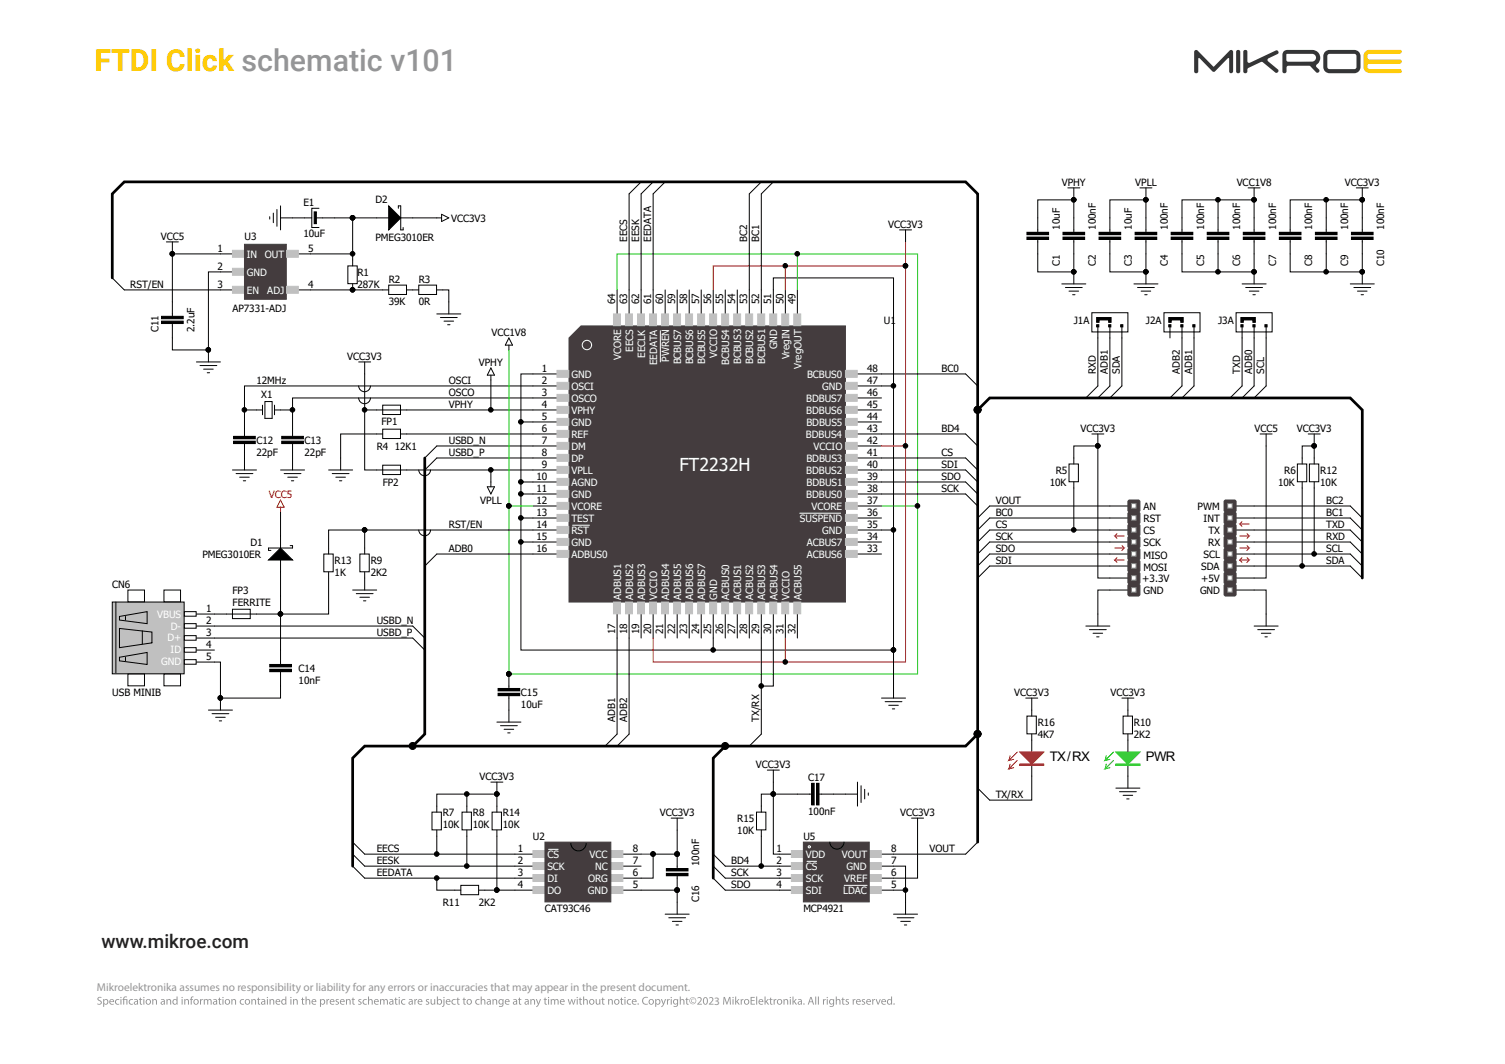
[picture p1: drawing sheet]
<svg xmlns="http://www.w3.org/2000/svg" width="420mm" height="297mm" viewBox="0 0 420 297" stroke-linecap="round" stroke-linejoin="round" font-family="sans-serif">
<defs><g id="words">
<text font-size="8.5" fill="#ffcb05" x="26.4" y="19.9">FTDI Click schematic v101</text>
<text font-size="5.3" fill="#231f20" x="28.3" y="264.5">www.mikroe.com</text>
<text font-size="5" fill="#fff" x="189.7" y="131.5">FT2232H</text>
<g font-size="3.7">
<text x="293" y="212.3">TX/RX</text>
<text x="319.8" y="212.3">PWR</text>
</g>
<g font-size="3.2" fill="#939598">
<text x="27" y="276.6">Mikroelektronika assumes no responsibility or liability for any errors or inaccuracies that may appear in the present document.</text>
<text x="199.3" y="280.4">3</text>
</g>
<g font-size="2.8">
<text x="296.3" y="51.9">VPHY</text>
<text x="316.8" y="51.9">VPLL</text>
<text x="345.1" y="51.9">VCC1V8</text>
<text x="375.3" y="51.9">VCC3V3</text>
<text x="84.7" y="57.6">E1</text>
<text x="104.8" y="56.6">D2</text>
<text x="125.9" y="61.9">VCC3V3</text>
<text x="247.8" y="63.6">VCC3V3</text>
<text x="295.8" y="64.2" transform="rotate(-90 295.8 64.2)">10uF</text>
<text x="305.8" y="64.2" transform="rotate(-90 305.8 64.2)">100nF</text>
<text x="315.9" y="64.2" transform="rotate(-90 315.9 64.2)">10uF</text>
<text x="325.9" y="64.2" transform="rotate(-90 325.9 64.2)">100nF</text>
<text x="336" y="64.2" transform="rotate(-90 336 64.2)">100nF</text>
<text x="346.1" y="64.2" transform="rotate(-90 346.1 64.2)">100nF</text>
<text x="356.1" y="64.2" transform="rotate(-90 356.1 64.2)">100nF</text>
<text x="366.2" y="64.2" transform="rotate(-90 366.2 64.2)">100nF</text>
<text x="376.3" y="64.2" transform="rotate(-90 376.3 64.2)">100nF</text>
<text x="386.3" y="64.2" transform="rotate(-90 386.3 64.2)">100nF</text>
<text x="44.9" y="67">VCC5</text>
<text x="60.7" y="70.3">1</text>
<text x="68.2" y="67">U3</text>
<text x="84.7" y="66.3">10uF</text>
<text x="86" y="70.3">5</text>
<text x="104.8" y="67.3">PMEG3010ER</text>
<text x="175" y="67.5" transform="rotate(-90 175 67.5)">EECS</text>
<text x="178.4" y="67.5" transform="rotate(-90 178.4 67.5)">EESK</text>
<text x="181.7" y="67.5" transform="rotate(-90 181.7 67.5)">EEDATA</text>
<text x="208.5" y="67.5" transform="rotate(-90 208.5 67.5)">BC2</text>
<text x="211.9" y="67.5" transform="rotate(-90 211.9 67.5)">BC1</text>
<text x="60.7" y="75.3">2</text>
<text x="99.8" y="77">R1</text>
<text x="295.8" y="74.2" transform="rotate(-90 295.8 74.2)">C1</text>
<text x="305.8" y="74.2" transform="rotate(-90 305.8 74.2)">C2</text>
<text x="315.9" y="74.2" transform="rotate(-90 315.9 74.2)">C3</text>
<text x="325.9" y="74.2" transform="rotate(-90 325.9 74.2)">C4</text>
<text x="336" y="74.2" transform="rotate(-90 336 74.2)">C5</text>
<text x="346.1" y="74.2" transform="rotate(-90 346.1 74.2)">C6</text>
<text x="356.1" y="74.2" transform="rotate(-90 356.1 74.2)">C7</text>
<text x="366.2" y="74.2" transform="rotate(-90 366.2 74.2)">C8</text>
<text x="376.3" y="74.2" transform="rotate(-90 376.3 74.2)">C9</text>
<text x="386.3" y="74.2" transform="rotate(-90 386.3 74.2)">C10</text>
<text x="36.4" y="80.4">RST/EN</text>
<text x="60.7" y="80.4">3</text>
<text x="86" y="80.4">4</text>
<text x="99.8" y="80.4">287K</text>
<text x="108.5" y="79">R2</text>
<text x="116.9" y="79">R3</text>
<text x="64.9" y="87.1">AP7331-ADJ</text>
<text x="108.5" y="85.1">39K</text>
<text x="116.9" y="85.1">0R</text>
<text x="171.6" y="84.9" transform="rotate(-90 171.6 84.9)">64</text>
<text x="175" y="84.9" transform="rotate(-90 175 84.9)">63</text>
<text x="178.4" y="84.9" transform="rotate(-90 178.4 84.9)">62</text>
<text x="181.7" y="84.9" transform="rotate(-90 181.7 84.9)">61</text>
<text x="185.1" y="84.9" transform="rotate(-90 185.1 84.9)">60</text>
<text x="188.4" y="84.9" transform="rotate(-90 188.4 84.9)">59</text>
<text x="191.8" y="84.9" transform="rotate(-90 191.8 84.9)">58</text>
<text x="195.1" y="84.9" transform="rotate(-90 195.1 84.9)">57</text>
<text x="198.5" y="84.9" transform="rotate(-90 198.5 84.9)">56</text>
<text x="201.8" y="84.9" transform="rotate(-90 201.8 84.9)">55</text>
<text x="205.2" y="84.9" transform="rotate(-90 205.2 84.9)">54</text>
<text x="208.5" y="84.9" transform="rotate(-90 208.5 84.9)">53</text>
<text x="211.9" y="84.9" transform="rotate(-90 211.9 84.9)">52</text>
<text x="215.3" y="84.9" transform="rotate(-90 215.3 84.9)">51</text>
<text x="218.6" y="84.9" transform="rotate(-90 218.6 84.9)">50</text>
<text x="222" y="84.9" transform="rotate(-90 222 84.9)">49</text>
<text x="44.2" y="92.7" transform="rotate(-90 44.2 92.7)">C11</text>
<text x="54.3" y="92.7" transform="rotate(-90 54.3 92.7)">2.2uF</text>
<text x="137.2" y="93.8">VCC1V8</text>
<text x="246.7" y="90.4">U1</text>
<text x="299.7" y="90.4">J1A</text>
<text x="319.8" y="90.4">J2A</text>
<text x="339.9" y="90.4">J3A</text>
<text x="96.9" y="100.5">VCC3V3</text>
<text x="71.6" y="107.2">12MHz</text>
<text x="125.2" y="107.2">OSCI</text>
<text x="133.6" y="102.1">VPHY</text>
<text x="151.2" y="103.8">1</text>
<text x="151.2" y="107.2">2</text>
<text x="242" y="107.2">47</text>
<text x="242" y="103.8">48</text>
<text x="262.8" y="103.8">BC0</text>
<text x="305.8" y="104.4" transform="rotate(-90 305.8 104.4)">RXD</text>
<text x="309.2" y="104.4" transform="rotate(-90 309.2 104.4)">ADB1</text>
<text x="312.5" y="104.4" transform="rotate(-90 312.5 104.4)">SDA</text>
<text x="329.3" y="104.4" transform="rotate(-90 329.3 104.4)">ADB2</text>
<text x="332.7" y="104.4" transform="rotate(-90 332.7 104.4)">ADB1</text>
<text x="346.1" y="104.4" transform="rotate(-90 346.1 104.4)">TXD</text>
<text x="349.4" y="104.4" transform="rotate(-90 349.4 104.4)">ADB0</text>
<text x="352.8" y="104.4" transform="rotate(-90 352.8 104.4)">SCL</text>
<text x="72.9" y="111.2">X1</text>
<text x="125.2" y="110.5">OSCO</text>
<text x="125.2" y="113.9">VPHY</text>
<text x="151.2" y="113.9">4</text>
<text x="151.2" y="110.5">3</text>
<text x="242" y="113.9">45</text>
<text x="242" y="110.5">46</text>
<text x="106.5" y="118.6">FP1</text>
<text x="151.2" y="117.2">5</text>
<text x="242" y="117.2">44</text>
<text x="71.6" y="123.9">C12</text>
<text x="85" y="123.9">C13</text>
<text x="105.1" y="125.6">R4</text>
<text x="110.2" y="125.6">12K1</text>
<text x="125.2" y="123.9">USBD_N</text>
<text x="151.2" y="120.6">6</text>
<text x="151.2" y="123.9">7</text>
<text x="242" y="120.6">43</text>
<text x="242" y="123.9">42</text>
<text x="262.8" y="120.6">BD4</text>
<text x="301.5" y="120.6">VCC3V3</text>
<text x="350.1" y="120.6">VCC5</text>
<text x="361.9" y="120.6">VCC3V3</text>
<text x="71.6" y="127.3">22pF</text>
<text x="85" y="127.3">22pF</text>
<text x="125.2" y="127.3">USBD_P</text>
<text x="151.2" y="130.6">9</text>
<text x="151.2" y="127.3">8</text>
<text x="242" y="130.6">40</text>
<text x="242" y="127.3">41</text>
<text x="262.8" y="130.6">SDI</text>
<text x="262.8" y="127.3">CS</text>
<text x="106.8" y="135.7">FP2</text>
<text x="149.7" y="137.3">11</text>
<text x="149.7" y="134">10</text>
<text x="242" y="137.3">38</text>
<text x="242" y="134">39</text>
<text x="262.8" y="137.3">SCK</text>
<text x="262.8" y="134">SDO</text>
<text x="293" y="135.7">10K</text>
<text x="294.6" y="132.3">R5</text>
<text x="356.7" y="135.7">10K</text>
<text x="358.4" y="132.3">R6</text>
<text x="368.4" y="132.3">R12</text>
<text x="368.4" y="135.7">10K</text>
<text x="134" y="140.7">VPLL</text>
<text x="149.7" y="140.7">12</text>
<text x="242" y="140.7">37</text>
<text x="277.9" y="140.7">VOUT</text>
<text x="319.1" y="142.4">AN</text>
<text x="334.2" y="142.4">PWM</text>
<text x="370.1" y="140.7">BC2</text>
<text x="125.2" y="147.4">RST/EN</text>
<text x="149.7" y="147.4">14</text>
<text x="149.7" y="144">13</text>
<text x="242" y="144">36</text>
<text x="242" y="147.4">35</text>
<text x="277.9" y="147.4">CS</text>
<text x="277.9" y="144">BC0</text>
<text x="319.1" y="145.7">RST</text>
<text x="319.1" y="149.1">CS</text>
<text x="335.9" y="145.7">INT</text>
<text x="337.2" y="149.1">TX</text>
<text x="370.1" y="147.4">TXD</text>
<text x="370.1" y="144">BC1</text>
<text x="56.5" y="155.8">PMEG3010ER</text>
<text x="69.9" y="152.4">D1</text>
<text x="125.2" y="154.1">ADB0</text>
<text x="149.7" y="154.1">16</text>
<text x="149.7" y="150.7">15</text>
<text x="242" y="150.7">34</text>
<text x="242" y="154.1">33</text>
<text x="277.9" y="154.1">SDO</text>
<text x="277.9" y="150.7">SCK</text>
<text x="319.1" y="152.4">SCK</text>
<text x="335.9" y="155.8">SCL</text>
<text x="337.2" y="152.4">RX</text>
<text x="370.1" y="154.1">SCL</text>
<text x="370.1" y="150.7">RXD</text>
<text x="93.4" y="157.4">R13</text>
<text x="93.4" y="160.8">1K</text>
<text x="103.4" y="157.4">R9</text>
<text x="103.4" y="160.8">2K2</text>
<text x="277.9" y="157.4">SDI</text>
<text x="319.1" y="159.4">MOSI</text>
<text x="319.1" y="156.1">MISO</text>
<text x="335.2" y="159.1">SDA</text>
<text x="370.1" y="157.4">SDA</text>
<text x="31.3" y="164.1">CN6</text>
<text x="64.9" y="165.8">FP3</text>
<text x="318.8" y="162.5">+3.3V</text>
<text x="319.1" y="165.8">GND</text>
<text x="334.9" y="165.8">GND</text>
<text x="335.2" y="162.5">+5V</text>
<text x="57.5" y="170.8">1</text>
<text x="64.9" y="169.2">FERRITE</text>
<text x="57.5" y="174.2">2</text>
<text x="57.5" y="177.5">3</text>
<text x="105.1" y="177.5">USBD_P</text>
<text x="105.1" y="174.2">USBD_N</text>
<text x="171.6" y="177.1" transform="rotate(-90 171.6 177.1)">17</text>
<text x="175" y="177.1" transform="rotate(-90 175 177.1)">18</text>
<text x="178.4" y="177.1" transform="rotate(-90 178.4 177.1)">19</text>
<text x="181.7" y="177.1" transform="rotate(-90 181.7 177.1)">20</text>
<text x="185.1" y="177.1" transform="rotate(-90 185.1 177.1)">21</text>
<text x="188.4" y="177.1" transform="rotate(-90 188.4 177.1)">22</text>
<text x="191.8" y="177.1" transform="rotate(-90 191.8 177.1)">23</text>
<text x="195.1" y="177.1" transform="rotate(-90 195.1 177.1)">24</text>
<text x="198.5" y="177.1" transform="rotate(-90 198.5 177.1)">25</text>
<text x="201.8" y="177.1" transform="rotate(-90 201.8 177.1)">26</text>
<text x="205.2" y="177.1" transform="rotate(-90 205.2 177.1)">27</text>
<text x="208.5" y="177.1" transform="rotate(-90 208.5 177.1)">28</text>
<text x="211.9" y="177.1" transform="rotate(-90 211.9 177.1)">29</text>
<text x="215.3" y="177.1" transform="rotate(-90 215.3 177.1)">30</text>
<text x="218.6" y="177.1" transform="rotate(-90 218.6 177.1)">31</text>
<text x="222" y="177.1" transform="rotate(-90 222 177.1)">32</text>
<text x="57.5" y="180.9">4</text>
<text x="57.5" y="184.2">5</text>
<text x="83.3" y="187.6">C14</text>
<text x="83.3" y="190.9">10nF</text>
<text x="31.3" y="194.3">USB MINIB</text>
<text x="145.4" y="194.3">C15</text>
<text x="145.4" y="197.7">10uF</text>
<text x="283.1" y="194.3">VCC3V3</text>
<text x="309.9" y="194.3">VCC3V3</text>
<text x="171.7" y="201.6" transform="rotate(-90 171.7 201.6)">ADB1</text>
<text x="175" y="201.6" transform="rotate(-90 175 201.6)">ADB2</text>
<text x="211.9" y="201.6" transform="rotate(-90 211.9 201.6)">TX/RX</text>
<text x="289.6" y="202.7">R16</text>
<text x="316.4" y="202.7">R10</text>
<text x="289.6" y="206">4K7</text>
<text x="316.4" y="206">2K2</text>
<text x="211" y="214.4">VCC3V3</text>
<text x="133.8" y="217.8">VCC3V3</text>
<text x="225.5" y="218.1">C17</text>
<text x="123.6" y="227.8">R7</text>
<text x="132" y="227.8">R8</text>
<text x="140.3" y="227.8">R14</text>
<text x="184.1" y="227.8">VCC3V3</text>
<text x="225.5" y="227.5">100nF</text>
<text x="251.2" y="227.8">VCC3V3</text>
<text x="277.9" y="222.8">TX/RX</text>
<text x="123.6" y="231.2">10K</text>
<text x="132" y="231.2">10K</text>
<text x="140.3" y="231.2">10K</text>
<text x="205.8" y="229.5">R15</text>
<text x="205.8" y="232.8">10K</text>
<text x="105.1" y="237.9">EECS</text>
<text x="144.5" y="237.9">1</text>
<text x="148.7" y="234.5">U2</text>
<text x="176.6" y="237.9">8</text>
<text x="216.7" y="237.9">1</text>
<text x="224.2" y="234.5">U5</text>
<text x="248.7" y="237.9">8</text>
<text x="259.4" y="237.9">VOUT</text>
<text x="105.1" y="241.2">EESK</text>
<text x="105.1" y="244.6">EEDATA</text>
<text x="144.5" y="241.2">2</text>
<text x="144.5" y="244.6">3</text>
<text x="176.6" y="244.6">6</text>
<text x="176.6" y="241.2">7</text>
<text x="195.1" y="241.8" transform="rotate(-90 195.1 241.8)">100nF</text>
<text x="204.1" y="241.2">BD4</text>
<text x="204.1" y="244.6">SCK</text>
<text x="216.7" y="241.2">2</text>
<text x="216.7" y="244.6">3</text>
<text x="248.7" y="244.6">6</text>
<text x="248.7" y="241.2">7</text>
<text x="144.5" y="247.9">4</text>
<text x="176.6" y="247.9">5</text>
<text x="195.1" y="251.8" transform="rotate(-90 195.1 251.8)">C16</text>
<text x="204.1" y="247.9">SDO</text>
<text x="216.7" y="247.9">4</text>
<text x="248.7" y="247.9">5</text>
<text x="123.6" y="252.9">R11</text>
<text x="133.6" y="252.9">2K2</text>
<text x="152.1" y="254.6">CAT93C46</text>
<text x="224.2" y="254.6">MCP4921</text>
</g>
<g font-size="2.8" fill="#fff">
<text x="68.9" y="72">IN</text>
<text x="73.9" y="72">OUT</text>
<text x="68.9" y="77">GND</text>
<text x="68.9" y="82">EN</text>
<text x="74.6" y="82">ADJ</text>
<text x="173.3" y="100.5" transform="rotate(-90 173.3 100.5)">VCORE</text>
<text x="176.7" y="98.2" transform="rotate(-90 176.7 98.2)">EECS</text>
<text x="180" y="99.8" transform="rotate(-90 180 99.8)">EECLK</text>
<text x="183.4" y="101.9" transform="rotate(-90 183.4 101.9)">EEDATA</text>
<text x="186.7" y="100.9" transform="rotate(-90 186.7 100.9)">PWREN</text>
<text x="190.1" y="101.7" transform="rotate(-90 190.1 101.7)">BCBUS7</text>
<text x="193.4" y="101.7" transform="rotate(-90 193.4 101.7)">BCBUS6</text>
<text x="196.8" y="101.6" transform="rotate(-90 196.8 101.6)">BCBUS5</text>
<text x="200.2" y="99.9" transform="rotate(-90 200.2 99.9)">VCCIO</text>
<text x="203.5" y="101.8" transform="rotate(-90 203.5 101.8)">BCBUS4</text>
<text x="206.9" y="101.6" transform="rotate(-90 206.9 101.6)">BCBUS3</text>
<text x="210.2" y="101.7" transform="rotate(-90 210.2 101.7)">BCBUS2</text>
<text x="213.6" y="101.6" transform="rotate(-90 213.6 101.6)">BCBUS1</text>
<text x="216.9" y="97.5" transform="rotate(-90 216.9 97.5)">GND</text>
<text x="220.3" y="100.3" transform="rotate(-90 220.3 100.3)">VregIN</text>
<text x="159.5" y="105.5">GND</text>
<text x="223.6" y="103" transform="rotate(-90 223.6 103)">VregOUT</text>
<text x="225.2" y="105.5">BCBUS0</text>
<text x="159.5" y="112.2">OSCO</text>
<text x="159.5" y="108.9">OSCI</text>
<text x="225" y="112.2">BDBUS7</text>
<text x="229.5" y="108.9">GND</text>
<text x="159.5" y="115.6">VPHY</text>
<text x="159.5" y="118.9">GND</text>
<text x="225" y="115.6">BDBUS6</text>
<text x="225" y="118.9">BDBUS5</text>
<text x="159.5" y="122.3">REF</text>
<text x="159.5" y="125.6">DM</text>
<text x="224.9" y="122.3">BDBUS4</text>
<text x="227.1" y="125.6">VCCIO</text>
<text x="159.5" y="129">DP</text>
<text x="225" y="129">BDBUS3</text>
<text x="159.5" y="135.7">AGND</text>
<text x="159.5" y="132.3">VPLL</text>
<text x="225" y="132.3">BDBUS2</text>
<text x="225.1" y="135.7">BDBUS1</text>
<text x="159.5" y="139">GND</text>
<text x="159.5" y="142.4">VCORE</text>
<text x="225" y="139">BDBUS0</text>
<text x="226.4" y="142.4">VCORE</text>
<text x="159.5" y="149.1">RST</text>
<text x="159.5" y="145.7">TEST</text>
<text x="223.3" y="145.7">SUSPEND</text>
<text x="229.5" y="149.1">GND</text>
<text x="159.5" y="155.8">ADBUS0</text>
<text x="159.5" y="152.4">GND</text>
<text x="225.2" y="155.8">ACBUS6</text>
<text x="225.2" y="152.4">ACBUS7</text>
<text x="173.3" y="167.4" transform="rotate(-90 173.3 167.4)">ADBUS1</text>
<text x="176.7" y="167.4" transform="rotate(-90 176.7 167.4)">ADBUS2</text>
<text x="180" y="167.4" transform="rotate(-90 180 167.4)">ADBUS3</text>
<text x="183.4" y="167.4" transform="rotate(-90 183.4 167.4)">VCCIO</text>
<text x="186.7" y="167.4" transform="rotate(-90 186.7 167.4)">ADBUS4</text>
<text x="190.1" y="167.4" transform="rotate(-90 190.1 167.4)">ADBUS5</text>
<text x="193.5" y="167.4" transform="rotate(-90 193.5 167.4)">ADBUS6</text>
<text x="196.8" y="167.4" transform="rotate(-90 196.8 167.4)">ADBUS7</text>
<text x="200.2" y="167.4" transform="rotate(-90 200.2 167.4)">GND</text>
<text x="203.5" y="167.4" transform="rotate(-90 203.5 167.4)">ACBUS0</text>
<text x="206.9" y="167.4" transform="rotate(-90 206.9 167.4)">ACBUS1</text>
<text x="210.2" y="167.4" transform="rotate(-90 210.2 167.4)">ACBUS2</text>
<text x="213.6" y="167.4" transform="rotate(-90 213.6 167.4)">ACBUS3</text>
<text x="216.9" y="167.4" transform="rotate(-90 216.9 167.4)">ACBUS4</text>
<text x="220.3" y="167.4" transform="rotate(-90 220.3 167.4)">VCCIO</text>
<text x="223.6" y="167.4" transform="rotate(-90 223.6 167.4)">ACBUS5</text>
<text x="43.9" y="172.5">VBUS</text>
<text x="46.8" y="178.9">D+</text>
<text x="47.7" y="175.9">D-</text>
<text x="45" y="185.6">GND</text>
<text x="47.6" y="182.2">ID</text>
<text x="152.8" y="239.5">CS</text>
<text x="164.5" y="239.5">VCC</text>
<text x="224.9" y="239.5">VDD</text>
<text x="234.9" y="239.5">VOUT</text>
<text x="152.8" y="242.9">SCK</text>
<text x="166.1" y="242.9">NC</text>
<text x="224.9" y="242.9">CS</text>
<text x="236.3" y="242.9">GND</text>
<text x="152.8" y="246.2">DI</text>
<text x="152.8" y="249.6">DO</text>
<text x="164" y="249.6">GND</text>
<text x="164.1" y="246.2">ORG</text>
<text x="224.9" y="246.2">SCK</text>
<text x="224.9" y="249.6">SDI</text>
<text x="235.3" y="249.6">LDAC</text>
<text x="235.6" y="246.2">VREF</text>
</g>
<text font-size="2.8" fill="#f00" x="75" y="139">VCC5</text>
</g></defs>
<!-- layer: Layer 1 -->
<path d="M381 14.4l1.3-.5h8.4a.54 .54 0 0 1 .5 .5 .54 .54 0 0 1-.5 .6h-8.6a.9 .9 0 0 0-.5 .8 .9 .9 0 0 0 .5 .8h8.6a.58 .58 0 0 1 .5 .6 .58 .58 0 0 1-.5 .6h-8.6a.8 .8 0 0 0-.5 .8 .8 .8 0 0 0 .7 .7h8.4a.55 .55 0 0 1 .5 .5 .55 .55 0 0 1-.5 .6h-8.4a1.74 1.74 0 0 1-1.8-1.8v-3.3z" fill-rule="evenodd" fill="#ffcb05"/>
<path d="M359 15.1l7.2-.1a1.09 1.09 0 0 1 1.1 1.1 1.09 1.09 0 0 1-1.1 1.1h-6.9l-.3-.5zM358.4 14.2l-.5 1.1v4.6a.58 .58 0 0 0 .6 .5 .58 .58 0 0 0 .5-.5l.1-1.2 .3-.3h5.9l.4 .1a4 4 0 0 0 2.1 1.8l.4-.5-.4-.7a.72 .72 0 0 1-.5-.6 .72 .72 0 0 1 .5-.7 2.22 2.22 0 0 0 .5-2.5 2.22 2.22 0 0 0-2.1-1.4h-6.9zM347.1 14.1l-.1 .3v5.5a.58 .58 0 0 0 .5 .5 .58 .58 0 0 0 .6-.5v-.7l.3-.2 3.7-1.7 3.8 2.9a.57 .57 0 0 0 .7-.1 .57 .57 0 0 0 0-.7l-2.7-2.3-.2-.4 .3-.4 2.5-1.2a.56 .56 0 0 0 .2-.7 .56 .56 0 0 0-.7-.3l-7.3 3.5-.6-.4v-3l-.5-.3zM345.1 14.1l-.1 .3v5.5a.58 .58 0 0 0 .5 .5 .58 .58 0 0 0 .6-.5v-5.5l-.3-.4zM369.8 14.4l.9-.4 7.2-.1a1.74 1.74 0 0 1 1.8 1.8v3a1.74 1.74 0 0 1-1.8 1.7h-6.8a1.74 1.74 0 0 1-1.8-1.7v-3.4zM370.6 15.2l-.2 .5v3l.3 .5 7.2 .1 .6-.3 .1-3.3-.4-.6-7.1-.1zM333.4 14.1l-.1 .4v5.4a.58 .58 0 0 0 .5 .5 .58 .58 0 0 0 .6-.5v-3.5l.3-.2 3.6 3.7 .4 .2 .4-.2 3.5-3.6 .3-.1 .1 3.7a.55 .55 0 0 0 .6 .5 .55 .55 0 0 0 .5-.5v-5.4l-.3-.5-.6 .1-4.5 4.5-4.5-4.5-.4-.2z" fill-rule="evenodd" fill="#343537"/>
<path d="M249.3 280.3a.2 .2 0 0 1 .4 0 .2 .2 0 0 1-.4 0zM248 279.1l-.2 .3a.55 .55 0 0 0 .1 .6 .55 .55 0 0 0 .5 .2l.3-.4a.52 .52 0 0 0-.1-.5 .52 .52 0 0 0-.6-.2zM247.7 279.1l.5-.2 .5 .2v-.9h.2l.1 2.2h-.3v-.2a.74 .74 0 0 1-1.1 0 .74 .74 0 0 1 .1-1.1zM246.4 279.1l-.2 .4h.8l-.1-.4zM246.1 279.1a.67 .67 0 0 1 .8-.2 .67 .67 0 0 1 .4 .8h-1.1a.59 .59 0 0 0 .9 .5l.1 .2a.84 .84 0 0 1-1.1-.2 .84 .84 0 0 1 0-1.1zM244.3 278.9h.3l.5 1.2 .4-1.2h.3l-.6 1.5h-.3zM243.4 278.9h.2l.1 .3 .5-.3v.2l-.5 .4v.9h-.3zM242.2 279.1l-.2 .4h.8l-.1-.4zM241.9 279.1a.67 .67 0 0 1 .8-.2 .67 .67 0 0 1 .4 .8h-1.1a.59 .59 0 0 0 .9 .5l.1 .2a.84 .84 0 0 1-1.1-.2 .84 .84 0 0 1 0-1.1zM240.6 279.1l.4-.2h.4l-.1 .2h-.5v.3a.57 .57 0 0 1 .7 .7 .57 .57 0 0 1-.9 .3l-.1-.3 .4 .1 .3-.2-.7-.5zM239.3 279.1l-.2 .4h.9l-.2-.4zM239.1 279.1a.67 .67 0 0 1 .8-.2 .67 .67 0 0 1 .3 .8h-1.1a.59 .59 0 0 0 1 .5v.2a.84 .84 0 0 1-1.1-.2 .84 .84 0 0 1 .1-1.1zM238 278.9h.2v.3l.5-.3v.2l-.4 .4-.1 .9h-.2zM236 279.1l.5-.2h.4l-.1 .2h-.5v.3a.57 .57 0 0 1 .6 .7 .57 .57 0 0 1-.8 .3l-.1-.3 .4 .1 .3-.2-.7-.5zM235.1 278.5l.2-.1v.5h.4v.2h-.4v1l.4 .1v.2h-.4l-.2-.2v-1.1h-.3v-.2h.3zM233.2 278.2h.3v.9a.55 .55 0 0 1 1 .1v1.2h-.2l-.1-1.1-.3-.2-.4 .3v1h-.3zM231.9 279.1a.61 .61 0 0 0 .2 1.1 .54 .54 0 0 0 .4-.6 .54 .54 0 0 0-.6-.5zM231.6 279.1l.4-.2 .5 .2v-.2h.3v1.3a.81 .81 0 0 1-.4 .8 .81 .81 0 0 1-.9 0l.1-.3a.57 .57 0 0 0 .7 .1 .57 .57 0 0 0 .2-.6 .72 .72 0 0 1-1.1-.1 .72 .72 0 0 1 .2-1zM230.7 278.9h.3v1.5h-.3zM230.7 278.3h.3v.3h-.3zM229.7 278.9h.2v.3l.5-.3v.2l-.4 .4-.1 .9h-.2zM228.2 278.2h.3v2.2h-.3zM227.5 278.2h.3v2.2h-.3zM226.3 278.5l-.3 1h.6zM226.1 278.3h.4l.7 2.1h-.3l-.2-.7h-.8l-.2 .7h-.3zM224.2 280.3a.2 .2 0 0 1 .4 0 .2 .2 0 0 1-.4 0zM223 279.8l-.1 .2a.33 .33 0 0 0 .3 .2 .33 .33 0 0 0 .3-.3v-.3zM222.7 279l.5-.1 .5 .1 .1 1.4h-.2l-.1-.2a.49 .49 0 0 1-.7 .1 .49 .49 0 0 1 0-.7l.7-.2v-.1l-.3-.2-.4 .1zM221.2 278.2h.2v1.4l.6-.7h.4l-.6 .6 .6 .9h-.3l-.5-.7-.2 .7h-.2zM220.4 278.9h.3v1.5h-.3zM220.4 278.3h.3v.3h-.3zM218.6 278.9h.3v.2a.57 .57 0 0 1 .7-.2 .57 .57 0 0 1 .4 .6v.9h-.3v-1.1l-.5-.2-.3 .3v1h-.2zM217.3 279.1a.57 .57 0 0 0-.2 .8 .57 .57 0 0 0 .7 .3 .57 .57 0 0 0 .2-.8 .57 .57 0 0 0-.7-.3zM216.7 279.7a.8 .8 0 0 1 1.6 0 .8 .8 0 0 1-1.6 0zM215.9 278.9h.2l.1 .3 .5-.3v.2l-.5 .4v.9h-.3zM214.9 278.5l.3-.1v.5h.4v.2h-.4v1l.4 .1v.2h-.4l-.3-.2v-1.1h-.2v-.2h.2zM213.4 278.2h.2v1.4l.6-.7h.4l-.6 .6 .7 .9h-.4l-.5-.7-.2 .7h-.2zM212.1 279.1l-.2 .4h.8l-.1-.4zM211.9 279.1a.67 .67 0 0 1 .8-.2 .67 .67 0 0 1 .3 .8h-1.1a.59 .59 0 0 0 1 .5v.2a.84 .84 0 0 1-1.1-.2 .84 .84 0 0 1 .1-1.1zM211 278.2h.3v2.2h-.3zM209.5 278.3h1.1v.2h-.9v.7h.9v.2h-.9v.8h1v.2h-1.2zM208.1 279.1a.57 .57 0 0 0-.2 .8 .57 .57 0 0 0 .7 .3 .57 .57 0 0 0 .2-.8 .57 .57 0 0 0-.7-.3zM207.5 279.7a.8 .8 0 0 1 1.6 0 .8 .8 0 0 1-1.6 0zM206.7 278.9h.2l.1 .3 .5-.3v.2l-.5 .4v.9h-.3zM205.2 278.2h.2v1.4l.6-.7h.4l-.6 .6 .7 .9h-.4l-.5-.7-.2 .7h-.2zM204.4 278.9h.3v1.5h-.3zM204.4 278.3h.3v.3h-.3zM201.9 278.3h.4l.6 1.7 .6-1.7h.3l.2 2.1h-.3l-.1-1.8-.6 1.8h-.2l-.6-1.8-.1 1.8h-.3zM197.9 278.5a.74 .74 0 0 1 1.1 .1 .74 .74 0 0 1-.3 1.1l-.5 .5h.9v.2h-1.3l.8-1a.49 .49 0 0 0 .1-.7 .49 .49 0 0 0-.7 0zM196.7 278.6l-.2 1.2 .4 .4a1.07 1.07 0 0 0 0-1.7zM196.4 278.6a.63 .63 0 0 1 .7-.3 .63 .63 0 0 1 .4 .6 .93 .93 0 0 1 0 1.1 .93 .93 0 0 1-.9 .4 1.39 1.39 0 0 1-.2-1.8zM194.6 278.5a.74 .74 0 0 1 1.2 .1 .74 .74 0 0 1-.4 1.1l-.4 .5h.9v.2h-1.3l.8-1a.49 .49 0 0 0 .1-.7 .49 .49 0 0 0-.8 0zM193 278.9l.4-.1 .3 .2a.47 .47 0 0 0-.6 0 .47 .47 0 0 0 0 .7 .47 .47 0 0 0 .7 0 .55 .55 0 0 1-.9 .1 .55 .55 0 0 1 .1-.9zM192.5 279.4a.85 .85 0 0 0 1.7 0 .85 .85 0 0 0-1.7 0zM192.4 279.4a.97 .97 0 0 1 1.9 0 .97 .97 0 0 1-1.9 0zM191.5 278.5l.3-.1v.5h.4v.2h-.4v1l.4 .1v.2h-.5l-.2-.2v-1.1h-.2v-.2h.2zM189.7 278.2h.3v.9a.55 .55 0 0 1 1 .1v1.2h-.3v-1.1l-.3-.2-.4 .3v1h-.3zM188.3 279.1a.61 .61 0 0 0 .3 1.1 .54 .54 0 0 0 .4-.6 .54 .54 0 0 0-.7-.5zM188 279.1l.5-.2 .5 .2v-.2h.2v1.3a.81 .81 0 0 1-.4 .8 .81 .81 0 0 1-.9 0l.1-.3a.57 .57 0 0 0 .7 .1 .57 .57 0 0 0 .3-.6 .72 .72 0 0 1-1.1-.1 .72 .72 0 0 1 .1-1zM187.2 278.9h.3v1.5h-.3zM187.2 278.3h.2v.3h-.2zM186.1 278.9h.3v.3l.5-.3v.2l-.5 .4v.9h-.3zM184.4 278.9h.3l.5 1.2 .4-1.2h.3l-.7 1.7-.6 .5-.1-.2 .5-.5zM183.2 279.2l-.1 .2a.49 .49 0 0 0 .2 .7 .49 .49 0 0 0 .7-.1 .55 .55 0 0 0 0-.7 .55 .55 0 0 0-.6-.2zM182.8 278.9h.3v.2a.72 .72 0 0 1 1 .1 .72 .72 0 0 1 0 1 .72 .72 0 0 1-1 0v.9h-.2zM181.5 279.1a.57 .57 0 0 0-.2 .8 .57 .57 0 0 0 .7 .3 .57 .57 0 0 0 .2-.8 .57 .57 0 0 0-.7-.3zM180.9 279.7a.8 .8 0 0 1 1.6 0 .8 .8 0 0 1-1.6 0zM179.6 278.5l.9-.2h.3l-.1 .3a.88 .88 0 0 0-1.2 .8 .88 .88 0 0 0 1.2 .7l.1 .3a1.12 1.12 0 0 1-1.5-.4 1.12 1.12 0 0 1 .3-1.5zM177.9 280.3a.2 .2 0 0 1 .4 0 .2 .2 0 0 1-.4 0zM176.8 279.1l-.2 .4h.8l-.2-.4zM176.5 279.1a.67 .67 0 0 1 .8-.2 .67 .67 0 0 1 .4 .8h-1.1a.59 .59 0 0 0 .9 .5l.1 .2a.84 .84 0 0 1-1.1-.2 .84 .84 0 0 1 0-1.1zM175.1 279.1l.6-.2h.4v.2a.58 .58 0 0 0-.9 .6 .58 .58 0 0 0 .9 .5v.2a.81 .81 0 0 1-1-.2 .81 .81 0 0 1 0-1.1zM174.3 278.9h.3v1.5h-.3zM174.3 278.3h.2v.3h-.2zM173.3 278.5l.3-.1v.5h.4v.2h-.4v1l.3 .1v.2h-.4l-.2-.2v-1.1h-.3v-.2h.3zM171.9 279.1a.57 .57 0 0 0-.2 .8 .57 .57 0 0 0 .7 .3 .57 .57 0 0 0 .2-.8 .57 .57 0 0 0-.7-.3zM171.3 279.7a.8 .8 0 0 1 1.6 0 .8 .8 0 0 1-1.6 0zM169.7 278.9h.3v.2a.57 .57 0 0 1 .6-.2 .57 .57 0 0 1 .4 .6v.9h-.3v-1.1l-.5-.2-.2 .3v1h-.3zM168.1 278.5l.2-.1v.5h.4v.2h-.4v1l.4 .1v.2h-.4l-.2-.2v-1.1h-.3v-.2h.3zM166.2 278.9h.3v1.1l.4 .2 .3-.2v-1.1h.3v1.5h-.2v-.2l-.5 .3-.4-.2zM164.9 279.1a.57 .57 0 0 0-.2 .8 .57 .57 0 0 0 .7 .3 .57 .57 0 0 0 .2-.8 .57 .57 0 0 0-.7-.3zM164.3 279.7a.8 .8 0 0 1 1.6 0 .8 .8 0 0 1-1.6 0zM162.7 278.2h.3v.9a.55 .55 0 0 1 1 .1v1.2h-.2l-.1-1.1-.3-.2-.4 .3v1h-.3zM161.8 278.5l.2-.1v.5h.4v.2h-.4v1l.4 .1v.2h-.4l-.2-.2v-1.1h-.3v-.2h.3zM160.9 278.9h.3v1.5h-.3zM161 278.3h.2v.3h-.2zM158.4 278.9h.3l.3 1.3 .4-1.3h.3l.3 1.3 .4-1.3h.3l-.5 1.5h-.3l-.4-1.2-.4 1.2h-.2zM156.7 279.1l-.2 .4h.8l-.1-.4zM156.4 279.1a.67 .67 0 0 1 .8-.2 .67 .67 0 0 1 .4 .8h-1.1a.59 .59 0 0 0 1 .5v.2a.84 .84 0 0 1-1.1-.2 .84 .84 0 0 1 0-1.1zM153.7 278.9h.2v.2a.52 .52 0 0 1 .5-.2 .52 .52 0 0 1 .5 .3l.3-.3 .5 .1 .2 1.4h-.3v-1.1l-.3-.2-.3 .2-.1 1.1h-.2l-.1-1.1-.3-.2-.3 .3v1h-.3zM153 278.9h.2v1.5h-.2zM153 278.3h.2v.3h-.2zM152 278.5l.2-.1v.5h.4v.2h-.4l.1 1 .3 .1v.2h-.4l-.2-.2v-1.1h-.3v-.2h.3zM149.5 278.9h.3l.5 1.2 .4-1.2h.3l-.7 1.7-.6 .5-.1-.2 .5-.5zM148 278.9h.2l.1 .2a.57 .57 0 0 1 .6-.2 .57 .57 0 0 1 .4 .6v.9h-.3v-1.1l-.5-.2-.2 .3v1h-.3zM146.7 279.8l-.1 .2a.33 .33 0 0 0 .4 .2 .33 .33 0 0 0 .3-.3v-.3zM146.5 279l.5-.1 .4 .1 .2 1.4h-.3v-.2a.49 .49 0 0 1-.7 .1 .49 .49 0 0 1 0-.7l.7-.2v-.1l-.4-.2-.4 .1zM144.8 278.5l.3-.1v.5h.4v.2h-.4v1l.4 .1v.2h-.4l-.3-.2v-1.1h-.2v-.2h.2zM143.5 279.8l-.1 .2a.33 .33 0 0 0 .4 .2 .33 .33 0 0 0 .2-.3v-.3zM143.2 279l.5-.1 .5 .1 .1 1.4h-.2v-.2a.49 .49 0 0 1-.8 .1 .49 .49 0 0 1 .1-.7l.6-.2v-.1l-.3-.2-.4 .1zM141.3 279.1l-.2 .4h.9l-.2-.4zM141.1 279.1a.67 .67 0 0 1 .8-.2 .67 .67 0 0 1 .3 .8h-1.1a.59 .59 0 0 0 1 .5v.2a.84 .84 0 0 1-1.1-.2 .84 .84 0 0 1 .1-1.1zM139.6 279.1a.61 .61 0 0 0 .2 1.1 .54 .54 0 0 0 .5-.6 .54 .54 0 0 0-.7-.5zM139.3 279.1l.5-.2 .5 .2v-.2h.2v1.3a.81 .81 0 0 1-.4 .8 .81 .81 0 0 1-.9 0l.1-.3a.57 .57 0 0 0 .7 .1 .57 .57 0 0 0 .2-.6 .72 .72 0 0 1-1.1-.1 .72 .72 0 0 1 .2-1zM137.4 278.9h.3v.2a.57 .57 0 0 1 .7-.2 .57 .57 0 0 1 .3 .6v.9h-.2l-.1-1.1-.5-.2-.2 .3v1h-.3zM136.2 279.8l-.1 .2a.33 .33 0 0 0 .3 .2 .33 .33 0 0 0 .3-.3v-.3zM135.9 279l.5-.1 .5 .1 .1 1.4h-.2l-.1-.2a.49 .49 0 0 1-.7 .1 .49 .49 0 0 1 0-.7l.7-.2v-.1l-.3-.2-.4 .1zM134.1 278.2h.3v.9a.55 .55 0 0 1 1 .1l.1 1.2h-.3l-.1-1.1-.3-.2-.4 .3v1h-.3zM132.8 279.1l.6-.2h.4v.2a.58 .58 0 0 0-.9 .6 .58 .58 0 0 0 .9 .5v.2a.81 .81 0 0 1-1-.2 .81 .81 0 0 1 0-1.1zM130.7 279.1a.57 .57 0 0 0-.2 .8 .57 .57 0 0 0 .7 .3 .57 .57 0 0 0 .2-.8 .57 .57 0 0 0-.7-.3zM130.1 279.7a.8 .8 0 0 1 1.6 0 .8 .8 0 0 1-1.6 0zM129.3 278.5l.3-.1v.5h.4v.2h-.4v1l.4 .1v.2h-.4l-.2-.2-.1-1.1h-.2v-.2h.2zM127.6 278.5l.3-.1v.5h.4v.2h-.4v1l.4 .1v.2h-.4l-.3-.2v-1.1h-.2v-.2h.2zM126.2 279.1l.6-.2h.4l-.1 .2a.58 .58 0 0 0-.8 .6 .58 .58 0 0 0 .8 .5l.1 .2a.81 .81 0 0 1-1.1-.2 .81 .81 0 0 1 .1-1.1zM124.9 279.1l-.2 .4h.8l-.2-.4zM124.6 279.1a.67 .67 0 0 1 .8-.2 .67 .67 0 0 1 .3 .8h-1a.59 .59 0 0 0 .9 .5l.1 .2a.84 .84 0 0 1-1.1-.2 .84 .84 0 0 1 0-1.1zM123.8 278.3h.2v.3h-.2zM123.8 278.9h.2v1.6l-.1 .4-.5 .2 .4-.6zM122.3 279.2l-.1 .2a.54 .54 0 0 0 .1 .6 .54 .54 0 0 0 .6 .2 .58 .58 0 0 0 .2-.7 .58 .58 0 0 0-.6-.4zM121.9 278.2h.3v.9a.71 .71 0 0 1 1 .1 .71 .71 0 0 1 0 1 .71 .71 0 0 1-1 0l-.1 .2h-.2zM120.2 278.9h.2l.1 1.1 .3 .2 .4-.2v-1.1h.3v1.5h-.3v-.2l-.5 .3-.4-.2zM118.9 279.1l.5-.2h.4l-.1 .2h-.5l-.1 .3a.55 .55 0 0 1 .7 .6 .55 .55 0 0 1-.7 .4h-.3l.1-.3 .3 .1 .3-.2-.6-.5zM117 279.1l-.2 .4h.8l-.1-.4zM116.7 279.1a.67 .67 0 0 1 .9-.2 .67 .67 0 0 1 .3 .8h-1.1a.59 .59 0 0 0 1 .5v.2a.84 .84 0 0 1-1.1-.2 .84 .84 0 0 1 0-1.1zM115.6 278.9h.3v.3l.5-.3v.2l-.5 .4v.9h-.3zM114.4 279.8l-.1 .2a.33 .33 0 0 0 .3 .2 .33 .33 0 0 0 .3-.3v-.3zM114.1 279l.5-.1 .5 .1 .1 1.4h-.2l-.1-.2a.49 .49 0 0 1-.7 .1 .49 .49 0 0 1 0-.7l.7-.2v-.1l-.3-.2-.4 .1zM112.1 279.1l.6-.2h.4v.2a.58 .58 0 0 0-.9 .6 .58 .58 0 0 0 .9 .5v.2a.81 .81 0 0 1-1-.2 .81 .81 0 0 1 0-1.1zM111.3 278.9h.3v1.5h-.3zM111.3 278.3h.2v.3h-.2zM110.3 278.5l.3-.1v.5h.4v.2h-.4v1l.3 .1v.2h-.4l-.2-.2v-1.1h-.3v-.2h.3zM109 279.8l-.1 .2a.33 .33 0 0 0 .3 .2 .33 .33 0 0 0 .3-.3v-.3zM108.7 279l.5-.1 .5 .1 .1 1.4h-.2l-.1-.2a.49 .49 0 0 1-.7 .1 .49 .49 0 0 1 0-.7l.7-.2v-.1l-.3-.2-.4 .1zM106 278.9h.3v.2a.52 .52 0 0 1 .5-.2 .52 .52 0 0 1 .4 .3l.4-.3 .5 .1 .2 1.4h-.3l-.1-1.1-.3-.2-.3 .2v1.1h-.3v-1.1l-.3-.2-.3 .3-.1 1h-.2zM104.8 279.1l-.2 .4h.8l-.1-.4zM104.5 279.1a.67 .67 0 0 1 .9-.2 .67 .67 0 0 1 .3 .8h-1.1a.59 .59 0 0 0 1 .5v.2a.84 .84 0 0 1-1.1-.2 .84 .84 0 0 1 0-1.1zM102.7 278.2h.3v.9a.55 .55 0 0 1 1 .1v1.2h-.3v-1.1l-.3-.2-.4 .3v1h-.3zM101.4 279.1l.6-.2h.4l-.1 .2a.58 .58 0 0 0-.8 .6 .58 .58 0 0 0 .8 .5l.1 .2a.81 .81 0 0 1-1.1-.2 .81 .81 0 0 1 .1-1.1zM100 279.1l.5-.2h.4l-.1 .2h-.5v.3a.57 .57 0 0 1 .6 .7 .57 .57 0 0 1-.9 .3v-.3l.4 .1 .3-.2-.7-.5zM98.4 278.5l.2-.1v.5h.4v.2h-.4l.1 1 .3 .1v.2h-.4l-.2-.2v-1.1h-.3v-.2h.3zM96.5 278.9h.3v.2a.57 .57 0 0 1 .7-.2 .57 .57 0 0 1 .4 .6v.9h-.3l-.1-1.1-.4-.2-.3 .3v1h-.2zM95.3 279.1l-.2 .4h.8l-.1-.4zM95 279.1a.67 .67 0 0 1 .9-.2 .67 .67 0 0 1 .3 .8h-1.1a.59 .59 0 0 0 1 .5v.2a.84 .84 0 0 1-1.1-.2 .84 .84 0 0 1 0-1.1zM93.7 279.1l.5-.2h.3v.2h-.5l-.1 .3a.55 .55 0 0 1 .7 .6 .55 .55 0 0 1-.7 .4h-.3l.1-.3 .3 .1 .3-.2-.6-.5zM92.5 279.1l-.2 .4h.8l-.2-.4zM92.2 279.1a.67 .67 0 0 1 .8-.2 .67 .67 0 0 1 .3 .8h-1a.59 .59 0 0 0 .9 .5l.1 .2a.84 .84 0 0 1-1.1-.2 .84 .84 0 0 1 0-1.1zM91.1 278.9h.2l.1 .3 .5-.3v.2l-.5 .4v.9h-.3zM89.7 279.2l-.1 .2a.49 .49 0 0 0 .1 .7 .49 .49 0 0 0 .7-.1 .55 .55 0 0 0 0-.7 .55 .55 0 0 0-.6-.2zM89.3 278.9h.2l.1 .2a.72 .72 0 0 1 .9 .1 .72 .72 0 0 1 .1 1 .72 .72 0 0 1-1 0v.9h-.3zM87.4 279.1l-.2 .4h.8l-.1-.4zM87.1 279.1a.67 .67 0 0 1 .8-.2 .67 .67 0 0 1 .4 .8h-1.1a.59 .59 0 0 0 .9 .5l.1 .2a.84 .84 0 0 1-1.1-.2 .84 .84 0 0 1 0-1.1zM85.3 278.2h.3v.9a.55 .55 0 0 1 .9 .1l.1 1.2h-.3v-1.1l-.4-.2-.3 .3v1h-.3zM84.3 278.5l.3-.1v.5h.4v.2h-.4v1l.3 .1v.2h-.4l-.2-.2v-1.1h-.3v-.2h.3zM81.8 278.9h.2v.2a.57 .57 0 0 1 .7-.2 .57 .57 0 0 1 .4 .6v.9h-.3v-1.1l-.5-.2-.2 .3v1h-.3zM81 278.9h.3v1.5h-.3zM81.1 278.3h.2v.3h-.2zM79 279.1l-.2 .3a.55 .55 0 0 0 0 .6 .55 .55 0 0 0 .6 .2l.2-.4a.52 .52 0 0 0-.1-.5 .52 .52 0 0 0-.5-.2zM78.7 279.1l.5-.2 .4 .2v-.9h.3v2.2h-.2v-.2a.74 .74 0 0 1-1.2 0 .74 .74 0 0 1 .2-1.1zM77.3 279.1l-.2 .4h.9l-.2-.4zM77.1 279.1a.67 .67 0 0 1 .8-.2 .67 .67 0 0 1 .3 .8h-1.1a.59 .59 0 0 0 1 .5v.2a.84 .84 0 0 1-1-.2 .84 .84 0 0 1 0-1.1zM75.2 278.9h.3v.2a.57 .57 0 0 1 .7-.2 .57 .57 0 0 1 .3 .6v.9h-.2l-.1-1.1-.5-.2-.2 .3v1h-.3zM74.5 278.9h.3v1.5h-.3zM74.5 278.3h.2l.1 .3h-.3zM73.2 279.8l-.1 .2a.33 .33 0 0 0 .4 .2 .33 .33 0 0 0 .3-.3v-.3zM72.9 279l.6-.1 .4 .1 .2 1.4h-.3v-.2a.49 .49 0 0 1-.8 .1 .49 .49 0 0 1 .1-.7l.7-.2-.1-.1-.3-.2-.4 .1zM72 278.5l.2-.1v.5h.4v.2h-.4l.1 1 .3 .1v.2h-.4l-.2-.2v-1.1h-.3v-.2h.3zM70.1 278.9h.3v.2a.57 .57 0 0 1 .7-.2 .57 .57 0 0 1 .4 .6v.9h-.3l-.1-1.1-.4-.2-.3 .3v1h-.2zM68.8 279.1a.57 .57 0 0 0-.2 .8 .57 .57 0 0 0 .7 .3 .57 .57 0 0 0 .2-.8 .57 .57 0 0 0-.7-.3zM68.2 279.7a.8 .8 0 0 1 1.6 0 .8 .8 0 0 1-1.6 0zM67.1 279.1l.6-.2h.4l-.1 .2a.58 .58 0 0 0-.8 .6 .58 .58 0 0 0 .9 .5v.2a.81 .81 0 0 1-1.1-.2 .81 .81 0 0 1 .1-1.1zM64.6 278.9h.2v.2a.57 .57 0 0 1 .7-.2 .57 .57 0 0 1 .4 .6v.9h-.3v-1.1l-.5-.2-.2 .3v1h-.3zM63.2 279.1a.57 .57 0 0 0-.2 .8 .57 .57 0 0 0 .7 .3 .57 .57 0 0 0 .2-.8 .57 .57 0 0 0-.7-.3zM62.7 279.7a.78 .78 0 0 1 1.5 0 .78 .78 0 0 1-1.5 0zM62.1 278.9h.3v1.5h-.3zM62.1 278.3h.3v.3h-.3zM61.1 278.5l.3-.1v.5h.4v.2h-.4v1l.3 .1 .1 .2h-.5l-.2-.2v-1.1h-.2v-.2h.2zM59.8 279.8l-.1 .2a.33 .33 0 0 0 .3 .2 .33 .33 0 0 0 .3-.3v-.3zM59.5 279l.5-.1 .5 .1 .1 1.4h-.2l-.1-.2a.49 .49 0 0 1-.7 .1 .49 .49 0 0 1 0-.7l.7-.2v-.1l-.3-.2-.4 .1zM56.9 278.9h.2v.2a.52 .52 0 0 1 .5-.2 .52 .52 0 0 1 .4 .3l.4-.3 .5 .1 .2 1.4h-.3v-1.1l-.3-.2-.4 .2v1.1h-.3v-1.1l-.3-.2-.3 .3-.1 1h-.2zM55.8 278.9h.3v.3l.5-.3v.2l-.5 .4v.9h-.3zM54.5 279.1a.57 .57 0 0 0-.2 .8 .57 .57 0 0 0 .7 .3 .57 .57 0 0 0 .2-.8 .57 .57 0 0 0-.7-.3zM53.9 279.7a.8 .8 0 0 1 1.6 0 .8 .8 0 0 1-1.6 0zM53.4 278.3l.6-.1v.2l-.5 .2v.3h.4v.2h-.4v1.3h-.3v-1.3h-.2v-.2h.2zM51.4 278.9h.3v.2a.57 .57 0 0 1 .7-.2 .57 .57 0 0 1 .3 .6v.9h-.2l-.1-1.1-.5-.2-.2 .3v1h-.3zM50.7 278.9h.3v1.5h-.3zM50.7 278.3h.3v.3h-.3zM48.6 279.1l-.2 .3a.55 .55 0 0 0 .1 .6 .55 .55 0 0 0 .5 .2l.3-.4a.52 .52 0 0 0-.1-.5 .52 .52 0 0 0-.6-.2zM48.3 279.1l.5-.2 .5 .2v-.9h.3v2.2h-.3v-.2a.74 .74 0 0 1-1.1 0 .74 .74 0 0 1 .1-1.1zM46.4 278.9h.3v.2a.57 .57 0 0 1 .7-.2 .57 .57 0 0 1 .4 .6v.9h-.3v-1.1l-.5-.2-.3 .3v1h-.2zM45.2 279.8l-.1 .2a.33 .33 0 0 0 .3 .2 .33 .33 0 0 0 .3-.3v-.3zM44.9 279l.5-.1 .5 .1 .1 1.4h-.2v-.2a.49 .49 0 0 1-.8 .1 .49 .49 0 0 1 0-.7l.7-.2v-.1l-.3-.2-.4 .1zM42.5 278.9h.2v.2a.57 .57 0 0 1 .7-.2 .57 .57 0 0 1 .4 .6v.9h-.3v-1.1l-.5-.2-.2 .3v1h-.3zM41.1 279.1a.57 .57 0 0 0-.2 .8 .57 .57 0 0 0 .7 .3 .57 .57 0 0 0 .2-.8 .57 .57 0 0 0-.7-.3zM40.6 279.7a.78 .78 0 0 1 1.5 0 .78 .78 0 0 1-1.5 0zM40 278.9h.3v1.5h-.3zM40 278.3h.3v.3h-.3zM39 278.5l.3-.1v.5h.4v.2h-.4v1l.4 .1v.2h-.4l-.3-.2v-1.1h-.2v-.2h.2zM37.7 279.8l-.1 .2a.33 .33 0 0 0 .4 .2 .33 .33 0 0 0 .3-.3v-.3zM37.4 279l.5-.1 .5 .1 .1 1.4h-.2v-.2a.49 .49 0 0 1-.8 .1 .49 .49 0 0 1 .1-.7l.6-.2v-.1l-.3-.2-.4 .1zM36.1 279.1l.6-.2h.4v.2a.58 .58 0 0 0-.9 .6 .58 .58 0 0 0 .9 .5v.2a.81 .81 0 0 1-1-.2 .81 .81 0 0 1 0-1.1zM34.6 278.3l.8-.1v.2h-.6l-.1 .5h.9v1.5h-.3v-1.3h-.6v1.3h-.3v-1.3h-.2v-.2h.2zM33.6 278.9h.3v1.5h-.3zM33.6 278.3h.3v.3h-.3zM32.3 279.1l.6-.2h.4l-.1 .2a.58 .58 0 0 0-.8 .6 .58 .58 0 0 0 .8 .5l.1 .2a.81 .81 0 0 1-1.1-.2 .81 .81 0 0 1 .1-1.1zM31 279.1l-.2 .4h.8l-.2-.4zM30.7 279.1a.67 .67 0 0 1 .8-.2 .67 .67 0 0 1 .3 .8h-1a.59 .59 0 0 0 .9 .5l.1 .2a.84 .84 0 0 1-1.1-.2 .84 .84 0 0 1 0-1.1zM29.2 279.2l-.1 .2a.49 .49 0 0 0 .1 .7 .49 .49 0 0 0 .7-.1 .55 .55 0 0 0 0-.7 .55 .55 0 0 0-.6-.2zM28.8 278.9h.2v.2a.72 .72 0 0 1 1 .1 .72 .72 0 0 1 .1 1 .72 .72 0 0 1-1 0v.9h-.3zM27.4 278.4h.9v.2h-.8l.1 .5a.74 .74 0 0 1 .8 1 .74 .74 0 0 1-1.3 .2l.1-.2a.46 .46 0 0 0 .8 .1 .46 .46 0 0 0-.3-.8 .6 .6 0 0 1-.5-.4 .6 .6 0 0 1 .2-.6z" fill="#939598"/>
<circle cx="215.8" cy="221.6" r=".64" fill="#000" stroke="#000" stroke-width=".28"/>
<g fill="none" stroke="#000" stroke-width=".28">
<path d="M298.3 129.5h2.6v5h-2.6zM299.7 127.8v1.7M299.7 134.5v1.7M351.7 121.1h3.3M353.3 121.1v3.4M309.7 141.2h5.1M309.7 144.6h5.1M309.7 147.9h5.1M309.7 151.3h5.1M309.7 154.6h5.1M309.7 158h5.1M345 141.2h5"/>
<path d="M345 144.6h5M345 147.9h5M345 151.3h5M345 154.6h5M345 158h5M303 174.8h6.7M304 175.8h4.7M305 176.8h2.7M306 177.8h.7M306.4 171.4v3.4M309.7 161.3h5.1M309.7 164.7h5.1"/>
<path d="M345 164.7h8.3v10.1M345 161.3h5M350 174.8h6.7M351 175.8h4.7M352 176.8h2.7M353 177.8h.7"/>
</g>
<path d="M314.8 139.9l.3-.3h2.7l.3 .3v2.7l-.3 .3h-2.7l-.3-.3z" fill-rule="evenodd" fill="#443c3e"/>
<path d="M314.8 139.9l.3-.3h2.7l.3 .3v2.7l-.3 .3h-2.7l-.3-.3z" fill="none" stroke="#443c3e" stroke-width=".28"/>
<path d="M314.8 143.3l.3-.4h2.7l.3 .4v2.6l-.3 .4h-2.7l-.3-.4z" fill-rule="evenodd" fill="#443c3e"/>
<path d="M314.8 143.3l.3-.4h2.7l.3 .4v2.6l-.3 .4h-2.7l-.3-.4z" fill="none" stroke="#443c3e" stroke-width=".28"/>
<g fill="#fff" stroke="#808080" stroke-width=".28">
<path d="M315.8 140.6h1.2v1.2h-1.2z"/>
<path d="M315.8 143.9h1.2v1.3h-1.2z"/>
</g>
<path d="M314.8 146.6l.3-.3h2.7l.3 .3v2.7l-.3 .3h-2.7l-.3-.3z" fill-rule="evenodd" fill="#443c3e"/>
<path d="M314.8 146.6l.3-.3h2.7l.3 .3v2.7l-.3 .3h-2.7l-.3-.3z" fill="none" stroke="#443c3e" stroke-width=".28"/>
<path d="M314.8 150l.3-.4h2.7l.3 .4v2.6l-.3 .4h-2.7l-.3-.4z" fill-rule="evenodd" fill="#443c3e"/>
<path d="M314.8 150l.3-.4h2.7l.3 .4v2.6l-.3 .4h-2.7l-.3-.4z" fill="none" stroke="#443c3e" stroke-width=".28"/>
<g fill="#fff" stroke="#808080" stroke-width=".28">
<path d="M315.8 147.3h1.2v1.2h-1.2z"/>
<path d="M315.8 150.6h1.2v1.3h-1.2z"/>
</g>
<path d="M314.8 153.3l.3-.3h2.7l.3 .3v2.7l-.3 .3h-2.7l-.3-.3z" fill-rule="evenodd" fill="#443c3e"/>
<path d="M314.8 153.3l.3-.3h2.7l.3 .3v2.7l-.3 .3h-2.7l-.3-.3z" fill="none" stroke="#443c3e" stroke-width=".28"/>
<path d="M314.8 156.7l.3-.4h2.7l.3 .4v2.6l-.3 .4h-2.7l-.3-.4z" fill-rule="evenodd" fill="#443c3e"/>
<path d="M314.8 156.7l.3-.4h2.7l.3 .4v2.6l-.3 .4h-2.7l-.3-.4z" fill="none" stroke="#443c3e" stroke-width=".28"/>
<g fill="#fff" stroke="#808080" stroke-width=".28">
<path d="M315.8 154h1.2v1.3h-1.2z"/>
<path d="M315.8 157.3h1.2v1.3h-1.2z"/>
</g>
<path d="M314.8 160l.3-.3h2.7l.3 .3v2.7l-.3 .3h-2.7l-.3-.3z" fill-rule="evenodd" fill="#443c3e"/>
<path d="M314.8 160l.3-.3h2.7l.3 .3v2.7l-.3 .3h-2.7l-.3-.3z" fill="none" stroke="#443c3e" stroke-width=".28"/>
<path d="M314.8 163.4l.3-.4h2.7l.3 .4v2.6l-.3 .4h-2.7l-.3-.4z" fill-rule="evenodd" fill="#443c3e"/>
<path d="M314.8 163.4l.3-.4h2.7l.3 .4v2.6l-.3 .4h-2.7l-.3-.4z" fill="none" stroke="#443c3e" stroke-width=".28"/>
<g fill="#fff" stroke="#808080" stroke-width=".28">
<path d="M315.8 160.7h1.2v1.3h-1.2z"/>
<path d="M315.8 164h1.2v1.3h-1.2z"/>
</g>
<path d="M341.6 139.9l.3-.3h2.7l.4 .3v2.7l-.4 .3h-2.7l-.3-.3z" fill-rule="evenodd" fill="#443c3e"/>
<path d="M341.6 139.9l.3-.3h2.7l.4 .3v2.7l-.4 .3h-2.7l-.3-.3z" fill="none" stroke="#443c3e" stroke-width=".28"/>
<path d="M341.6 143.3l.3-.4h2.7l.4 .4v2.6l-.4 .4h-2.7l-.3-.4z" fill-rule="evenodd" fill="#443c3e"/>
<path d="M341.6 143.3l.3-.4h2.7l.4 .4v2.6l-.4 .4h-2.7l-.3-.4z" fill="none" stroke="#443c3e" stroke-width=".28"/>
<g fill="#fff" stroke="#808080" stroke-width=".28">
<path d="M342.6 140.6h1.3v1.2h-1.3z"/>
<path d="M342.6 143.9h1.3v1.3h-1.3z"/>
</g>
<path d="M341.6 146.6l.3-.3h2.7l.4 .3v2.7l-.4 .3h-2.7l-.3-.3z" fill-rule="evenodd" fill="#443c3e"/>
<path d="M341.6 146.6l.3-.3h2.7l.4 .3v2.7l-.4 .3h-2.7l-.3-.3z" fill="none" stroke="#443c3e" stroke-width=".28"/>
<path d="M341.6 150l.3-.4h2.7l.4 .4v2.6l-.4 .4h-2.7l-.3-.4z" fill-rule="evenodd" fill="#443c3e"/>
<path d="M341.6 150l.3-.4h2.7l.4 .4v2.6l-.4 .4h-2.7l-.3-.4z" fill="none" stroke="#443c3e" stroke-width=".28"/>
<g fill="#fff" stroke="#808080" stroke-width=".28">
<path d="M342.6 147.3h1.3v1.2h-1.3z"/>
<path d="M342.6 150.6h1.3v1.3h-1.3z"/>
</g>
<path d="M341.6 153.3l.3-.3h2.7l.4 .3v2.7l-.4 .3h-2.7l-.3-.3z" fill-rule="evenodd" fill="#443c3e"/>
<path d="M341.6 153.3l.3-.3h2.7l.4 .3v2.7l-.4 .3h-2.7l-.3-.3z" fill="none" stroke="#443c3e" stroke-width=".28"/>
<path d="M341.6 156.7l.3-.4h2.7l.4 .4v2.6l-.4 .4h-2.7l-.3-.4z" fill-rule="evenodd" fill="#443c3e"/>
<path d="M341.6 156.7l.3-.4h2.7l.4 .4v2.6l-.4 .4h-2.7l-.3-.4z" fill="none" stroke="#443c3e" stroke-width=".28"/>
<g fill="#fff" stroke="#808080" stroke-width=".28">
<path d="M342.6 154h1.3v1.3h-1.3z"/>
<path d="M342.6 157.3h1.3v1.3h-1.3z"/>
</g>
<path d="M341.6 160l.3-.3h2.7l.4 .3v2.7l-.4 .3h-2.7l-.3-.3z" fill-rule="evenodd" fill="#443c3e"/>
<path d="M341.6 160l.3-.3h2.7l.4 .3v2.7l-.4 .3h-2.7l-.3-.3z" fill="none" stroke="#443c3e" stroke-width=".28"/>
<path d="M341.6 163.4l.3-.4h2.7l.4 .4v2.6l-.4 .4h-2.7l-.3-.4z" fill-rule="evenodd" fill="#443c3e"/>
<path d="M341.6 163.4l.3-.4h2.7l.4 .4v2.6l-.4 .4h-2.7l-.3-.4z" fill="none" stroke="#443c3e" stroke-width=".28"/>
<g fill="#fff" stroke="#808080" stroke-width=".28">
<path d="M342.6 160.7h1.3v1.3h-1.3z"/>
<path d="M342.6 164h1.3v1.3h-1.3z"/>
</g>
<g fill="none" stroke="#ee0e22" stroke-width=".28">
<path d="M311.1 153h2.7l-.7 .6M311.7 155.7l-.6 .6M311.7 149l-.6 .6M313.1 152.3l.7 .7M313.8 156.3h-2.7l.6 .7M313.8 149.6h-2.7l.6 .7M346 149.6h2.6l-.6 .7M346 153h2.6l-.6 .6M346 156.3h2.6l-.6 .7M346 156.3l.6 .7M346.6 145.6l-.6 .7M346.6 155.7l-.6 .6"/>
<path d="M348 149l.6 .6M348 152.3l.6 .7M348 155.7l.6 .6M348.6 146.3h-2.6l.6 .6"/>
</g>
<g fill="none" stroke="#000" stroke-width=".28">
<path d="M215.8 80.9v-3.3h33.6v103.9h-104v-77.1h3.3M304.7 87.3h10.1v5.4h-10.1zM306 88.6h4.1v1.4h-.7v-.7h-2.7v.7h-.7zM306.4 91v3.3M309.7 91v3.3M313.1 91v3.3M276.2 154.6h33.5M276.2 147.9h33.5M276.2 151.3h33.5M276.2 158h33.5M309.7 164.7h-3.3v6.7M214.1 215h3.4"/>
<path d="M215.8 215v3.3M217.5 238.4h3.3M235.5 235.1a1.98 1.98 0 0 1-1.9 1.9 1.98 1.98 0 0 1-2-1.9M246 238.4h3.4M254.4 228.4h3.3M256.1 228.4v16.7h-10.1M217.5 241.8h3.3M217.5 245.1h3.3M217.5 248.5h3.3M246 241.8h6.7v13.4M246 248.5h3.4M249.4 255.2h6.7"/>
<path d="M250.4 256.2h4.7M251.4 257.2h2.7M252.4 258.2h.6"/>
</g>
<g fill="#c0c0c0" stroke="#c0c0c0" stroke-width=".28">
<path d="M220.8 237.4h3.3v2h-3.3z"/>
<path d="M220.8 240.8h3.3v1.9h-3.3z"/>
<path d="M220.8 244.1h3.3v2h-3.3z"/>
<path d="M220.8 247.5h3.3v1.9h-3.3z"/>
<path d="M242.6 237.4h3.3v2h-3.3z"/>
<path d="M242.6 240.8h3.3v1.9h-3.3z"/>
<path d="M242.6 244.1h3.3v2h-3.3z"/>
<path d="M242.6 247.5h3.3v1.9h-3.3z"/>
</g>
<path d="M224.2 235.1h18.4v16.7h-18.4z" fill="#443c3e" stroke="#443c3e" stroke-width=".28"/>
<g fill="none" stroke="#fff" stroke-width=".28">
<path d="M225.2 240.4h2.7M235.6 247.1h6.4"/>
<circle cx="225.8" cy="236.4" r=".3"/>
</g>
<g fill="#000" stroke="#000" stroke-width=".28">
<path d="M306 90.6h.6v.6h-.6zM309.4 90.6h.6v.6h-.6zM312.8 90.6h.6v.6h-.6z"/>
<circle cx="249.3" cy="181.4" r=".64"/>
</g>
<path d="M306 88.6h4.1v1.4h-.7v-.7h-2.7v.7h-.7z" fill-rule="evenodd" fill="#000"/>
<path d="M158.8 94.3l3.3-3.3h73.8v77.1h-77.1z" fill-rule="evenodd" fill="#443c3e"/>
<path d="M158.8 94.3l3.3-3.3h73.8v77.1h-77.1z" fill="none" stroke="#443c3e" stroke-width=".28"/>
<g fill="none" stroke="#000" stroke-width=".28">
<path d="M251 64.2h3.4M252.7 64.2v3.3M172.2 80.9v6.7M175.6 80.9v6.7M178.9 80.9v6.7M182.3 80.9v6.7M185.6 80.9v6.7M189 80.9v6.7M192.3 80.9v6.7M195.7 80.9v6.7M199 80.9v6.7M202.4 80.9v6.7"/>
<path d="M205.8 80.9v6.7M209.1 80.9v6.7M212.5 80.9v6.7M215.8 80.9v6.7M219.2 80.9v6.7M222.5 80.9v6.7M148.7 107.7h6.7M148.7 117.8h6.7M148.7 114.4h6.7M148.7 111.1h6.7M148.7 104.4h6.7M239.3 107.7h10.1"/>
<path d="M239.3 117.8h6.7M239.3 114.4h6.7M239.3 111.1h6.7M239.3 104.4h6.7M148.7 121.1h6.7M148.7 137.9h6.7M148.7 131.2h6.7M148.7 124.5h6.7M148.7 127.8h6.7M148.7 134.5h6.7M239.3 121.1h6.7M239.3 137.9h6.7"/>
<path d="M239.3 131.2h6.7M239.3 124.5h6.7M239.3 127.8h6.7M239.3 134.5h6.7M148.7 151.3h6.7M148.7 154.6h6.7M148.7 144.6h6.7M148.7 147.9h6.7M148.7 141.2h6.7M239.3 151.3h6.7M239.3 154.6h6.7M239.3 144.6h6.7"/>
<path d="M239.3 147.9h10.1M239.3 141.2h6.7M172.2 171.4v6.7M175.6 171.4v6.7M178.9 171.4v6.7M182.3 171.4v6.7M185.6 171.4v6.7M189 171.4v6.7M192.3 171.4v6.7M195.7 171.4v6.7M199 171.4v10.1M202.4 171.4v6.7"/>
<path d="M205.8 171.4v6.7M209.1 171.4v6.7M212.5 171.4v6.7M215.8 171.4v6.7M219.2 171.4v6.7M222.5 171.4v6.7M139 192.2h6v.6h-6zM139 193.5h6v.7h-6zM142 188.2v4M142 194.2v4M246 194.9h6.7M247 195.9h4.7"/>
<path d="M248 196.9h2.7M249 197.9h.7M249.4 181.5v13.4"/>
</g>
<g fill="#c0c0c0" stroke="#c0c0c0" stroke-width=".28">
<path d="M171.2 87.6h1.9v3.3h-1.9z"/>
<path d="M174.6 87.6h1.9v3.3h-1.9z"/>
<path d="M177.9 87.6h2v3.3h-2z"/>
<path d="M181.3 87.6h1.9v3.3h-1.9z"/>
<path d="M184.6 87.6h2v3.3h-2z"/>
<path d="M188 87.6h1.9v3.3h-1.9z"/>
<path d="M191.3 87.6h2v3.3h-2z"/>
<path d="M194.7 87.6h1.9v3.3h-1.9z"/>
<path d="M198 87.6h2v3.3h-2z"/>
<path d="M201.4 87.6h1.9v3.3h-1.9z"/>
<path d="M204.7 87.6h2v3.3h-2z"/>
<path d="M208.1 87.6h1.9v3.3h-1.9z"/>
<path d="M211.5 87.6h1.9v3.3h-1.9z"/>
<path d="M214.8 87.6h2v3.3h-2z"/>
<path d="M218.2 87.6h1.9v3.3h-1.9z"/>
<path d="M221.5 87.6h2v3.3h-2z"/>
<path d="M235.9 153.6h3.3v2h-3.3z"/>
<path d="M235.9 150.3h3.3v1.9h-3.3z"/>
<path d="M235.9 146.9h3.3v2h-3.3z"/>
<path d="M235.9 143.6h3.3v1.9h-3.3z"/>
<path d="M235.9 140.2h3.3v2h-3.3z"/>
<path d="M235.9 136.9h3.3v1.9h-3.3z"/>
<path d="M235.9 133.5h3.3v2h-3.3z"/>
<path d="M235.9 130.2h3.3v1.9h-3.3z"/>
<path d="M235.9 126.8h3.3v2h-3.3z"/>
<path d="M235.9 123.5h3.3v1.9h-3.3z"/>
<path d="M235.9 120.1h3.3v2h-3.3z"/>
<path d="M235.9 116.8h3.3v1.9h-3.3z"/>
<path d="M235.9 113.4h3.3v2h-3.3z"/>
<path d="M235.9 110.1h3.3v1.9h-3.3z"/>
<path d="M235.9 106.7h3.3v2h-3.3z"/>
<path d="M235.9 103.4h3.3v1.9h-3.3z"/>
<path d="M155.4 153.6h3.3v2h-3.3z"/>
<path d="M155.4 150.3h3.3v1.9h-3.3z"/>
<path d="M155.4 146.9h3.3v2h-3.3z"/>
<path d="M155.4 143.6h3.3v1.9h-3.3z"/>
<path d="M155.4 140.2h3.3v2h-3.3z"/>
<path d="M155.4 136.9h3.3v1.9h-3.3z"/>
<path d="M155.4 133.5h3.3v2h-3.3z"/>
<path d="M155.4 130.2h3.3v1.9h-3.3z"/>
<path d="M155.4 126.8h3.3v2h-3.3z"/>
<path d="M155.4 123.5h3.3v1.9h-3.3z"/>
<path d="M155.4 120.1h3.3v2h-3.3z"/>
<path d="M155.4 116.8h3.3v1.9h-3.3z"/>
<path d="M155.4 113.4h3.3v2h-3.3z"/>
<path d="M155.4 110.1h3.3v1.9h-3.3z"/>
<path d="M155.4 106.7h3.3v2h-3.3z"/>
<path d="M155.4 103.4h3.3v1.9h-3.3z"/>
<path d="M221.5 168.1h2v3.2h-2z"/>
<path d="M218.2 168.1h1.9v3.2h-1.9z"/>
<path d="M214.8 168.1h2v3.2h-2z"/>
<path d="M211.5 168.1h1.9v3.2h-1.9z"/>
<path d="M208.1 168.1h1.9v3.2h-1.9z"/>
<path d="M204.7 168.1h2v3.2h-2z"/>
<path d="M201.4 168.1h1.9v3.2h-1.9z"/>
<path d="M198 168.1h2v3.2h-2z"/>
<path d="M194.7 168.1h1.9v3.2h-1.9z"/>
<path d="M191.3 168.1h2v3.2h-2z"/>
<path d="M188 168.1h1.9v3.2h-1.9z"/>
<path d="M184.6 168.1h2v3.2h-2z"/>
<path d="M181.3 168.1h1.9v3.2h-1.9z"/>
<path d="M177.9 168.1h2v3.2h-2z"/>
<path d="M174.6 168.1h1.9v3.2h-1.9z"/>
<path d="M171.2 168.1h1.9v3.2h-1.9z"/>
</g>
<g fill="none" stroke="#fff" stroke-width=".28">
<path d="M184.3 92.3v8.7M159.8 146.6h4.7M223.2 143.3h11.4"/>
<circle cx="163.8" cy="96.3" r="1.31"/>
</g>
<path d="M219.2 74.2v6.7M252.7 67.5v6.7M199 80.9v-6.7h53.7v110.6h-70.4v-6.7M246 124.5h6.7M219.2 178.1v6.7" fill="none" stroke="#f00" stroke-width=".28"/>
<g fill="#000" stroke="#000" stroke-width=".28">
<circle cx="219.1" cy="74.2" r=".64"/>
<circle cx="222.5" cy="70.8" r=".64"/>
<circle cx="252.7" cy="74.2" r=".64"/>
<circle cx="249.3" cy="107.7" r=".64"/>
<circle cx="252.7" cy="124.5" r=".64"/>
<circle cx="142" cy="141.2" r=".64"/>
<circle cx="249.3" cy="147.9" r=".64"/>
<circle cx="256" cy="141.2" r=".64"/>
<circle cx="142" cy="188.1" r=".64"/>
<circle cx="199" cy="181.4" r=".64"/>
<circle cx="219.1" cy="184.8" r=".64"/>
<circle cx="249.3" cy="181.4" r=".64"/>
</g>
<path d="M222.5 70.9v10M172.2 80.9v-10h83.9v117.3h-114.1v-47h6.7M246 141.2h10.1" fill="none" stroke="#00bf00" stroke-width=".28"/>
<g fill="#000">
<path d="M139 192.2h6v.6h-6z" fill-rule="evenodd"/>
<path d="M139 193.5h6v.7h-6z" fill-rule="evenodd"/>
</g>
<path d="M31.3 168.1h20.1v20h-20.1z" fill="#c0c0c0" stroke="#000" stroke-width=".28"/>
<path d="M32.3 168.1v19.7M33.3 175.4l9.1 1v3l-9.1 1.4zM33.3 172.1l7.8-1.4v3.4l-7.8-1zM35 172.1v1M39.7 176.1v3.7M54.8 171.4h5M54.8 174.8h5M54.8 178.1h5M33.3 183.5l7.8-1.4v3.4l-7.8-1zM35 183.5v1M54.8 181.5h5M54.8 184.8h5" fill="none" stroke="#000" stroke-width=".28"/>
<g fill="#fff" stroke="#000" stroke-width=".28">
<path d="M51.5 170.7h3.2v1.3h-3.2z"/>
<path d="M51.5 174.1h3.2v1.3h-3.2z"/>
<path d="M51.5 177.4h3.2v1.3h-3.2z"/>
<path d="M51.5 180.8h3.2v1.3h-3.2z"/>
<path d="M51.5 184.1h3.2v1.3h-3.2z"/>
<path d="M45.8 164.7h4.6v3.3h-4.6z"/>
<path d="M35.7 164.7h4.6v3.3h-4.6z"/>
<path d="M45.8 188.2h4.6v3.2h-4.6z"/>
<path d="M35.7 188.2h4.6v3.2h-4.6z"/>
</g>
<path d="M78.3 139.6l1 2h-2zM78.3 141.6v1.3M284.6 213.3h6.7v.3h-6.7z" fill="none" stroke="#f00" stroke-width=".28"/>
<g fill="none" stroke="#000" stroke-width=".28">
<path d="M76.3 59.5v2.7M77.3 58.5v4.7M78.3 57.5v6.7M89 58.1h-2v5.4h2M108.5 57.5l3.3 3.3-3.3 3.4zM111.2 58.1v-.6h.6v6.7h.7v-.7M123.2 59.8l2 1-2 1zM178.9 50.8l-3.3 3.3v26.8M182.3 50.8l-3.4 3.3v26.8M185.6 50.8l-3.3 3.3v26.8M298 52.4h3.3M299.7 52.4v3.4"/>
<path d="M318.1 52.4h3.4M319.8 52.4v3.4M339.9 55.8v9M348.3 52.4h3.4M350 52.4v3.4M370.1 55.8v9M378.5 52.4h3.3M380.2 52.4v3.4M31.3 77.6l3.4 3.3h30.2M46.4 67.5h3.4M48.1 67.5v3.4M64.9 70.9h-16.8v17.4"/>
<path d="M64.9 75.9h-6.7v21.8h-10.1v-7.4M75.3 60.5v.7M78.3 60.8h8.7M83.3 70.9h15.1M88.4 60.8h10v13.4M97.1 74.2h2.6v5h-2.6zM98.4 79.3v1.6M98.4 60.8h10.1M108.5 79.6h4.9v2.6h-4.9zM111.8 60.8h11.4M116.9 79.6h4.9v2.6h-4.9zM286.6 64.8h6v.7h-6z"/>
<path d="M286.6 66.2h6v.7h-6zM289.6 66.9v9h10.1v-9M289.6 64.8v-9h10.1v9M296.3 79.3h6.7M296.7 64.8h6v.7h-6zM296.7 66.2h6v.7h-6zM299.7 75.9v3.4M306.7 64.8h6.1v.7h-6.1zM306.7 66.2h6.1v.7h-6.1zM309.7 66.9v9h10.1v-9M309.7 64.8v-9h10.1v9M316.4 79.3h6.7"/>
<path d="M316.8 64.8h6v.7h-6zM316.8 66.2h6v.7h-6zM319.8 75.9v3.4M326.8 64.8h6.1v.7h-6.1zM326.8 66.2h6.1v.7h-6.1zM329.9 66.9v9h20.1v-9M329.9 64.8v-9h20.1v9M336.9 64.8h6v.7h-6zM336.9 66.2h6v.7h-6zM339.9 66.9v9M346.6 79.3h6.7M347 64.8h6v.7h-6z"/>
<path d="M347 66.2h6v.7h-6zM350 75.9v3.4M357 64.8h6.1v.7h-6.1zM357 66.2h6.1v.7h-6.1zM360 66.9v9h20.2v-9M360 64.8v-9h20.2v9M367.1 64.8h6v.7h-6zM367.1 66.2h6v.7h-6zM370.1 66.9v9M376.8 79.3h6.7M377.2 64.8h6v.7h-6zM377.2 66.2h6v.7h-6z"/>
<path d="M380.2 75.9v3.4M58.2 97.7v3.3M83.3 80.9h25.2M113.5 80.9h3.4M121.9 80.9h3.3v6.7M121.9 87.6h6.7M122.9 88.6h4.7M123.9 89.6h2.7M124.9 90.6h.7M142 94.3l1 2h-2zM142 96.3v1.4M297.3 80.3h4.7"/>
<path d="M298.3 81.3h2.7M299.3 82.3h.7M306.4 94.3v13.4l-3.4 3.4M309.7 94.3v13.4l-3.3 3.4M313.1 94.3v13.4l-3.4 3.4M317.4 80.3h4.7M318.5 81.3h2.6M319.5 82.3h.6M324.8 87.3h10.1v5.4h-10.1zM326.2 88.6h4v1.4h-.7v-.7h-2.7v.7h-.6zM326.5 91v3.3M329.9 91v16.7l-3.4 3.4"/>
<path d="M333.2 91v16.7l-3.3 3.4M345 87.3h10v5.4h-10zM346.3 88.6h4v1.4h-.7v-.7h-2.6v.7h-.7zM346.6 91v16.7l-3.3 3.4M347.6 80.3h4.7M348.6 81.3h2.7M349.6 82.3h.7M350 91v16.7l-3.4 3.4M353.3 91v16.7l-3.3 3.4M377.8 80.3h4.7M378.8 81.3h2.7M379.8 82.3h.7"/>
<path d="M54.8 101h6.7M55.8 102h4.7M56.8 103h2.7M57.8 104h.7M68.2 114.4h5.1M73.3 113.1v2.7M73.9 112.1h2v4.7h-2zM76.6 114.4h5M76.6 113.1v2.7M100.1 101h3.3M101.8 101v30.2h46.9M101.8 114.4h46.9"/>
<path d="M103.4 111.1a1.64 1.64 0 0 1-1.7 1.6 1.64 1.64 0 0 1-1.6-1.6M103.4 107.7a1.64 1.64 0 0 1-1.7 1.6 1.64 1.64 0 0 1-1.6-1.6M106.8 113.1h5v2.6h-5zM106.8 119.8h5v2.6h-5zM137 102.7l1 2h-2zM137 104.7v9.7M145.4 117.8h3.3M148.7 107.7h-80.5v14.1M148.7 111.1h-67.1v10.7M64.9 131.2h6.7M65.2 123.1h6v.7h-6zM65.2 121.8h6v.7h-6z"/>
<path d="M65.9 132.2h4.7M66.9 133.2h2.7M67.9 134.2h.7M68.2 123.8v7.4M78.3 131.2h6.7M79.3 132.2h4.7M80.3 133.2h2.7M81.3 134.2h.7M81.6 123.8v7.4M91.7 131.2h6.7M92.7 132.2h4.7M93.7 133.2h2.7"/>
<path d="M94.7 134.2h.7M106.8 121.1h-11.7v10.1M106.8 129.9h5v2.6h-5zM111.8 121.1h36.9M120.2 131.2a1.64 1.64 0 0 1-1.7 1.6 1.64 1.64 0 0 1-1.6-1.6M136 135.9h2l-1 2zM137 131.2v4.7M145.4 137.9h3.3M145.4 134.5h3.3M148.7 127.8h-26.8l-3.4 3.4M148.7 124.5h-26.8l-3.4 3.3M246 121.1h23.5l3.3 3.4"/>
<path d="M246 127.8h23.5l3.3 3.4M246 137.9h23.5l3.3 3.3M246 134.5h23.5l3.3 3.4M246 131.2h23.5l3.3 3.3M299.7 127.8v-3.3h6.7v36.8h3.3M299.7 136.2v11.7M304.7 121.1h3.4M306.4 121.1v3.4M353.3 124.5v36.8h-3.3M362.1 129.5h2.6v5h-2.6zM363.4 129.5v-5h3.4v5M363.4 134.5v23.5"/>
<path d="M365.1 121.1h3.3M365.4 129.5h2.6v5h-2.6zM366.8 121.1v3.4M366.8 134.5v20.1M74.9 156.3l3.4-3.3 3.3 3.3zM78.3 156.3v15.1h-18.5M78.3 142.9v10.1M81 152.3h.6v.7h-6.7v.6h.7M90.4 154.6h2.6v5h-2.6zM91.7 159.7v11.7h-13.4v14.1M100.4 154.6h2.6v5h-2.6zM101.8 147.9h-10.1v6.7"/>
<path d="M101.8 159.7v5M120.2 147.9a1.64 1.64 0 0 1-1.7 1.7 1.64 1.64 0 0 1-1.6-1.7M145.4 144.6h3.3M145.4 151.3h3.3M148.7 154.6h-26.8l-3.4 3.4M148.7 147.9h-46.9v6.7M276.2 147.9l-3.4 3.4M276.2 151.3l-3.4 3.3M276.2 154.6l-3.4 3.4M276.2 158l-3.4 3.3M309.7 141.2h-33.5l-3.4 3.4M309.7 144.6h-33.5l-3.4 3.3"/>
<path d="M350 151.3h26.8l3.4 3.3M350 154.6h26.8l3.4 3.4M350 141.2h26.8l3.4 3.4M350 158h26.8l3.4 3.3M350 147.9h26.8l3.4 3.4M350 144.6h26.8l3.4 3.3M59.8 174.8h55.4l3.3 3.3M59.8 178.1h55.4l3.3 3.4M64.9 170.1h4.9v2.6h-4.9zM98.4 164.7h6.7M99.4 165.7h4.7M100.4 166.7h2.7"/>
<path d="M101.4 167.7h.7M172.2 178.1v26.8l-3.3 3.4M175.6 178.1v26.8l-3.4 3.4M212.5 178.1v26.8l-3.4 3.4M215.8 178.1v13.4h-3.3M58.2 198.2h6.7M59.2 199.2h4.7M59.8 184.8h1.7v10.1h16.8v-7.4M61.5 194.9v3.3M75.3 185.5h6v.6h-6zM75.3 186.8h6v.7h-6zM142 198.2v3.4"/>
<path d="M286.3 194.9h3.3M286.6 199.9h2.6v4.9h-2.6zM287.9 194.9v5M313.1 194.9h3.3M313.4 199.9h2.6v4.9h-2.6zM314.8 194.9v5M60.2 200.2h2.7M61.2 201.2h.7M137 218.3h3.3M138.7 218.3v3.4M138.7 201.6h6.7M139.7 202.6h4.7"/>
<path d="M140.7 203.6h2.7M141.7 204.6h.7M226.5 218.6h.7v6.1h-.7zM227.9 218.6h.7v6.1h-.7zM239.3 218.3v6.7M240.3 219.3v4.7M287.9 204.9v5M287.9 213.3v3.3M311.4 220h6.7M314.8 204.9v1.7M314.8 216.6v3.4M98.4 235.1l3.4 3.3h46.9"/>
<path d="M98.4 238.4l3.4 3.4h46.9M120.6 226.7h2.6v5h-2.6zM121.9 226.7v-5h16.8v5M121.9 231.7v6.7M128.9 226.7h2.7v5h-2.7zM130.3 221.7v5M130.3 231.7v10.1M137.3 226.7h2.6v5h-2.6zM138.7 231.7v16.8h10M163.6 235.4a2.15 2.15 0 0 1-2.2 2.1 2.15 2.15 0 0 1-2.1-2.1M173.9 238.4h5M187.3 228.4h3.4"/>
<path d="M189 228.4v10h-6.7v6.7h-8.4M189 238.4v4M199 238.4l3.4 3.4h15.1M211.1 226.7h2.6v5h-2.6zM212.5 226.7v-5h3.3v16.7h1.7M212.5 231.7v10.1M222.5 221.7h4M228.6 221.7h4M235.9 221.7h3.4M241.3 220.3v2.7M242.3 221.3v.7M272.8 235.1l-3.3 3.3h-20.1"/>
<path d="M312.4 221h4.7M313.4 222h2.7M314.4 223h.7M98.4 241.8l3.4 3.3h46.9M121.9 245.1v3.4h6.7M128.6 247.1h5v2.6h-5zM133.6 248.5h5.1M173.9 248.5h15.1v6.7M173.9 241.8h5M185.6 255.2h6.7M186 242.4h6v.7h-6zM186 243.8h6v.7h-6z"/>
<path d="M186.6 256.2h4.7M187.6 257.2h2.7M188.6 258.2h.7M189 244.5v4M199 241.8l3.4 3.3h15.1M199 245.1l3.4 3.4h15.1M249.4 248.5h3.3"/>
</g>
<g fill="#000" stroke="#000" stroke-width=".28">
<path d="M87.7 59.1h.6v3.3h-.6zM326.2 90.6h.6v.6h-.6zM329.5 90.6h.6v.6h-.6zM332.9 90.6h.6v.6h-.6zM346.3 90.6h.6v.6h-.6zM349.6 90.6h.7v.6h-.7zM353 90.6h.6v.6h-.6z"/>
<circle cx="299.6" cy="55.8" r=".64"/>
<circle cx="319.8" cy="55.8" r=".64"/>
<circle cx="339.9" cy="55.8" r=".64"/>
<circle cx="349.9" cy="55.8" r=".64"/>
<circle cx="370.1" cy="55.8" r=".64"/>
<circle cx="380.1" cy="55.8" r=".64"/>
<circle cx="48.1" cy="70.8" r=".64"/>
<circle cx="98.4" cy="60.8" r=".64"/>
<circle cx="98.4" cy="70.8" r=".64"/>
<circle cx="299.6" cy="75.9" r=".64"/>
<circle cx="319.8" cy="75.9" r=".64"/>
<circle cx="339.9" cy="75.9" r=".64"/>
<circle cx="349.9" cy="75.9" r=".64"/>
<circle cx="370.1" cy="75.9" r=".64"/>
<circle cx="380.1" cy="75.9" r=".64"/>
<circle cx="58.1" cy="97.6" r=".64"/>
<circle cx="98.4" cy="80.9" r=".64"/>
<circle cx="68.2" cy="114.4" r=".64"/>
<circle cx="81.6" cy="114.4" r=".64"/>
<circle cx="101.7" cy="114.4" r=".64"/>
<circle cx="137" cy="114.4" r=".64"/>
<circle cx="145.3" cy="117.8" r=".64"/>
<circle cx="272.8" cy="114.4" r=".97"/>
<circle cx="137" cy="131.2" r=".64"/>
<circle cx="145.3" cy="137.9" r=".64"/>
<circle cx="145.3" cy="134.5" r=".64"/>
<circle cx="306.3" cy="124.5" r=".64"/>
<circle cx="366.7" cy="124.5" r=".64"/>
<circle cx="101.7" cy="147.9" r=".64"/>
<circle cx="142" cy="141.2" r=".64"/>
<circle cx="145.3" cy="144.6" r=".64"/>
<circle cx="145.3" cy="151.3" r=".64"/>
<circle cx="299.6" cy="147.9" r=".64"/>
<circle cx="363.4" cy="158" r=".64"/>
<circle cx="366.7" cy="154.6" r=".64"/>
<circle cx="78.3" cy="171.4" r=".64"/>
<circle cx="61.5" cy="194.8" r=".64"/>
<circle cx="212.4" cy="191.5" r=".64"/>
<circle cx="115.2" cy="208.2" r=".97"/>
<circle cx="202.4" cy="208.2" r=".97"/>
<circle cx="272.8" cy="204.9" r=".97"/>
<circle cx="121.9" cy="238.4" r=".64"/>
<circle cx="130.2" cy="221.6" r=".64"/>
<circle cx="138.6" cy="221.6" r=".64"/>
<circle cx="182.2" cy="238.4" r=".64"/>
<circle cx="188.9" cy="238.4" r=".64"/>
<circle cx="121.9" cy="245.1" r=".64"/>
<circle cx="130.2" cy="241.7" r=".64"/>
<circle cx="138.6" cy="248.4" r=".64"/>
<circle cx="188.9" cy="248.4" r=".64"/>
<circle cx="212.4" cy="241.7" r=".64"/>
<circle cx="252.7" cy="248.4" r=".64"/>
</g>
<g fill="#000">
<path d="M108.5 57.5l3.3 3.3-3.3 3.4zM74.9 156.3l3.4-3.3 3.3 3.3z"/>
<path d="M286.6 64.8h6v.7h-6z" fill-rule="evenodd"/>
<path d="M286.6 66.2h6v.7h-6z" fill-rule="evenodd"/>
<path d="M296.7 64.8h6v.7h-6z" fill-rule="evenodd"/>
<path d="M296.7 66.2h6v.7h-6z" fill-rule="evenodd"/>
<path d="M306.7 64.8h6.1v.7h-6.1z" fill-rule="evenodd"/>
<path d="M306.7 66.2h6.1v.7h-6.1z" fill-rule="evenodd"/>
<path d="M316.8 64.8h6v.7h-6z" fill-rule="evenodd"/>
<path d="M316.8 66.2h6v.7h-6z" fill-rule="evenodd"/>
<path d="M326.8 64.8h6.1v.7h-6.1z" fill-rule="evenodd"/>
<path d="M326.8 66.2h6.1v.7h-6.1z" fill-rule="evenodd"/>
<path d="M336.9 64.8h6v.7h-6z" fill-rule="evenodd"/>
<path d="M336.9 66.2h6v.7h-6z" fill-rule="evenodd"/>
<path d="M347 64.8h6v.7h-6z" fill-rule="evenodd"/>
<path d="M347 66.2h6v.7h-6z" fill-rule="evenodd"/>
<path d="M357 64.8h6.1v.7h-6.1z" fill-rule="evenodd"/>
<path d="M357 66.2h6.1v.7h-6.1z" fill-rule="evenodd"/>
<path d="M367.1 64.8h6v.7h-6z" fill-rule="evenodd"/>
<path d="M367.1 66.2h6v.7h-6z" fill-rule="evenodd"/>
<path d="M377.2 64.8h6v.7h-6z" fill-rule="evenodd"/>
<path d="M377.2 66.2h6v.7h-6z" fill-rule="evenodd"/>
<path d="M326.2 88.6h4v1.4h-.7v-.7h-2.7v.7h-.6z" fill-rule="evenodd"/>
<path d="M346.3 88.6h4v1.4h-.7v-.7h-2.6v.7h-.7z" fill-rule="evenodd"/>
<path d="M65.2 123.1h6v.7h-6z" fill-rule="evenodd"/>
<path d="M65.2 121.8h6v.7h-6z" fill-rule="evenodd"/>
<path d="M75.3 185.5h6v.6h-6z" fill-rule="evenodd"/>
<path d="M75.3 186.8h6v.7h-6z" fill-rule="evenodd"/>
<path d="M226.5 218.6h.7v6.1h-.7z" fill-rule="evenodd"/>
<path d="M227.9 218.6h.7v6.1h-.7z" fill-rule="evenodd"/>
<path d="M186 242.4h6v.7h-6z" fill-rule="evenodd"/>
<path d="M186 243.8h6v.7h-6z" fill-rule="evenodd"/>
</g>
<g fill="#000" stroke="#000" stroke-width=".28">
<path d="M45.1 88.3h6v.7h-6z" fill-rule="evenodd"/>
<path d="M45.1 89.6h6v.7h-6z" fill-rule="evenodd"/>
<path d="M78.6 121.8h6.1v.7h-6.1z" fill-rule="evenodd"/>
<path d="M78.6 123.1h6.1v.7h-6.1z" fill-rule="evenodd"/>
</g>
<path d="M142 97.7v43.5" fill="none" stroke="#00bf00" stroke-width=".28"/>
<g fill="#c0c0c0" stroke="#c0c0c0" stroke-width=".28">
<path d="M148.7 237.4h3.3v2h-3.3z"/>
<path d="M148.7 240.8h3.3v1.9h-3.3z"/>
<path d="M148.7 244.1h3.3v2h-3.3z"/>
<path d="M148.7 247.5h3.3v1.9h-3.3z"/>
<path d="M170.5 237.4h3.3v2h-3.3z"/>
<path d="M170.5 240.8h3.3v1.9h-3.3z"/>
<path d="M170.5 244.1h3.3v2h-3.3z"/>
<path d="M170.5 247.5h3.3v1.9h-3.3z"/>
<path d="M64.9 69.9h3.3v1.9h-3.3z"/>
<path d="M64.9 74.9h3.3v1.9h-3.3z"/>
<path d="M64.9 79.9h3.3v2h-3.3z"/>
<path d="M80 69.9h3.3v1.9h-3.3z"/>
<path d="M80 79.9h3.3v2h-3.3z"/>
</g>
<g fill="#443c3e" stroke="#443c3e" stroke-width=".28">
<path d="M152.1 235.1h18.4v16.7h-18.4z"/>
<path d="M68.2 68.2h11.7v15.3h-11.7z"/>
</g>
<path d="M153.1 237.1h2.7" fill="none" stroke="#fff" stroke-width=".28"/>
<path d="M178.9 238.4h3.4" fill="none" stroke="#000080" stroke-width=".28"/>
<path d="M31.3 77.6v-23.5l3.4-3.3h234.8l3.3 3.3v60.3M118.5 127.8v77.1l-3.3 3.4M380.2 161.3v-46.9l-3.4-3.3h-100.6l-3.4 3.3v90.5l-3.3 3.4h-167.7l-3.4 3.3v30.2M202.4 208.3l-3.4 3.3v33.5M272.8 204.9v30.2" fill="none" stroke="#000" stroke-width=".76"/>
<path d="M284.6 213.5h6.7" fill="none" stroke="#f00" stroke-width=".34"/>
<path d="M284.6 209.9h6.7l-3.4 3.4z" fill="#f00"/>
<path d="M281.9 213.3l-.3 1.3M281.9 210.9l-.3 1.4M283.9 212.3l-2.3 2.3 1.3-.3M283.9 209.9l-2.3 2.4 1.3-.4M284.6 209.9h6.7l-3.4 3.4z" fill="none" stroke="#f00" stroke-width=".28"/>
<path d="M215.8 218.3v3.4h6.7M287.9 216.6v6.7h-11.7l-3.4-3.3M314.8 206.6v3.3M314.8 213.3v3.3M232.6 221.7h3.3" fill="none" stroke="#000" stroke-width=".28"/>
<circle cx="215.8" cy="221.6" r=".64" fill="#000" stroke="#000" stroke-width=".28"/>
<path d="M311.4 213.5h6.7" fill="none" stroke="#00bf00" stroke-width=".34"/>
<path d="M311.4 213.3h6.7v.3h-6.7z" fill="none" stroke="#00bf00" stroke-width=".28"/>
<path d="M311.4 209.9h6.7l-3.3 3.4z" fill="#00bf00"/>
<path d="M308.7 213.3l-.3 1.3M308.7 210.9l-.3 1.4M310.7 212.3l-2.3 2.3 1.3-.3M310.7 209.9l-2.3 2.4 1.3-.4M311.4 209.9h6.7l-3.3 3.4z" fill="none" stroke="#00bf00" stroke-width=".28"/>
<path d="M212.5 50.8l-3.4 3.3v26.8M215.8 50.8l-3.3 3.3v26.8M246 104.4h23.5l3.3 3.3" fill="none" stroke="#000" stroke-width=".28"/>
<use href="#words"/>
</svg>
